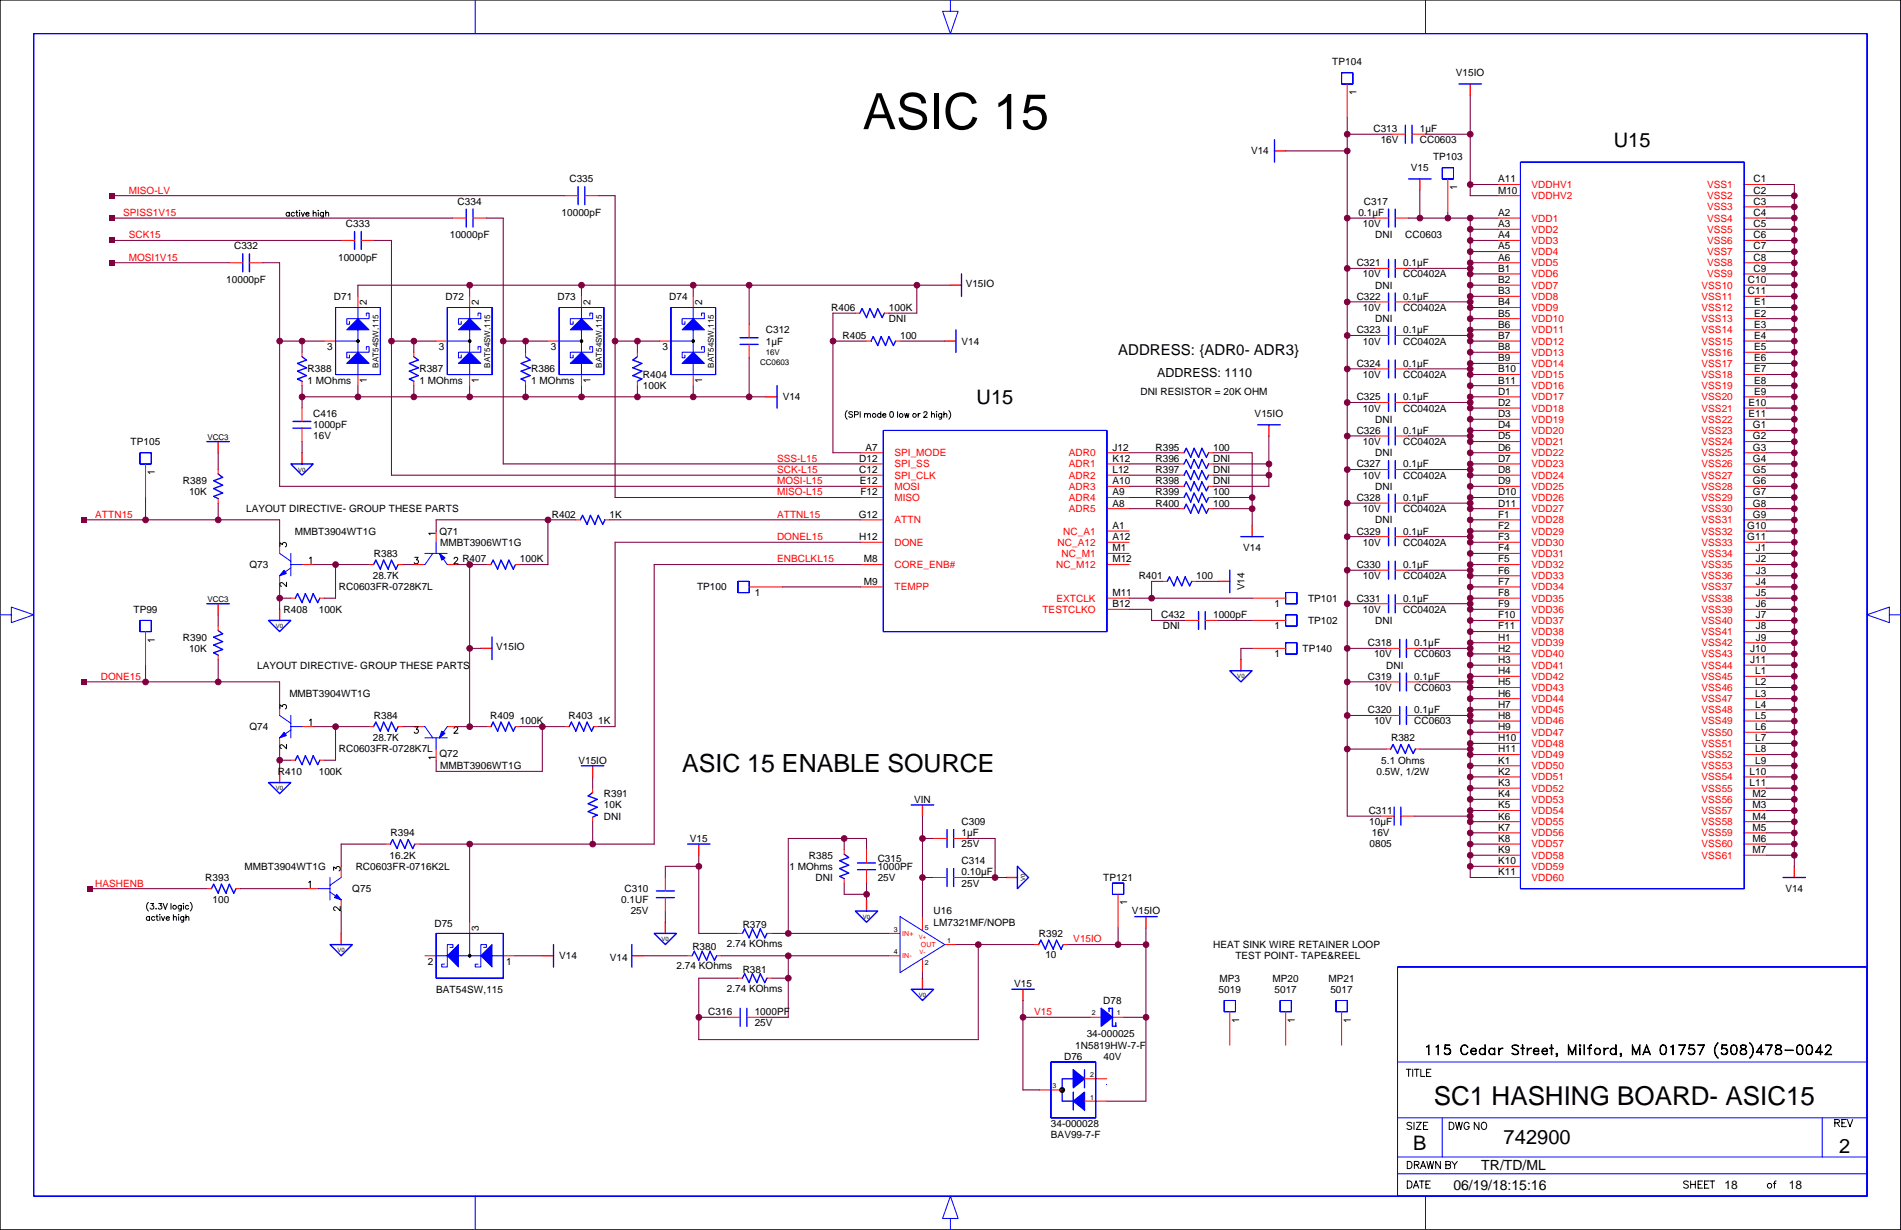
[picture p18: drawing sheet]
<svg xmlns="http://www.w3.org/2000/svg" width="432mm" height="279mm" viewBox="0 0 432 279" stroke-linecap="round" stroke-linejoin="round" font-family="sans-serif">
<defs><g id="words">
<text font-size="11.4" x="196" y="29.3">ASIC 15</text>
<text font-size="5.9" x="325.7" y="250.9">SC1 HASHING BOARD- ASIC15</text>
<text font-size="5.7" x="154.9" y="175.3">ASIC 15 ENABLE SOURCE</text>
<g font-size="4.5">
<text x="366.6" y="33.3">U15</text>
<text x="221.8" y="91.7">U15</text>
<text x="321" y="261.2">B</text>
<text x="341.5" y="259.9">742900</text>
<text x="417.7" y="261.8">2</text>
</g>
<text font-size="3.4" x="254" y="80.5">ADDRESS: {ADR0- ADR3}</text>
<g font-size="3.2">
<text x="336.5" y="265.8">TR/TD/ML</text>
<text x="330.1" y="270.2">06/19/18:15:16</text>
</g>
<text font-size="2.8" x="262.8" y="85.7">ADDRESS: 1110</text>
<g font-size="2.7">
<text x="391.7" y="270.1">18</text>
<text x="406.3" y="270.1">18</text>
</g>
<g font-size="2.3">
<text x="302.6" y="14.8">TP104</text>
<text x="330.7" y="17.3">V15IO</text>
<text x="308.1" y="21.6" transform="rotate(-90 308.1 21.6)">1</text>
<text x="312" y="30">C313</text>
<text x="322.5" y="30">1µF</text>
<text x="284.2" y="35.1">V14</text>
<text x="313.6" y="32.5">16V</text>
<text x="322.5" y="32.5">CC0603</text>
<text x="129.3" y="41.4">C335</text>
<text x="320.5" y="38.9">V15</text>
<text x="325.5" y="36.3">TP103</text>
<text x="340.3" y="41.4">A11</text>
<text x="398.3" y="41.4">C1</text>
<text x="103.9" y="46.5">C334</text>
<text x="309.8" y="46.5">C317</text>
<text x="331" y="43.2" transform="rotate(-90 331 43.2)">1</text>
<text x="340.3" y="44">M10</text>
<text x="398.3" y="46.5">C3</text>
<text x="398.3" y="44">C2</text>
<text x="78.6" y="51.6">C333</text>
<text x="127.6" y="49">10000pF</text>
<text x="308.5" y="49">0.1µF</text>
<text x="309.6" y="51.6">10V</text>
<text x="340.3" y="49">A2</text>
<text x="340.3" y="51.6">A3</text>
<text x="398.3" y="51.6">C5</text>
<text x="398.3" y="49">C4</text>
<text x="53.2" y="56.7">C332</text>
<text x="76.8" y="59.2">10000pF</text>
<text x="102.2" y="54.1">10000pF</text>
<text x="312.4" y="54.1">DNI</text>
<text x="319.2" y="54.1">CC0603</text>
<text x="340.3" y="54.1">A4</text>
<text x="340.3" y="56.7">A5</text>
<text x="340.3" y="59.2">A6</text>
<text x="398.3" y="56.7">C7</text>
<text x="398.3" y="59.2">C8</text>
<text x="398.3" y="54.1">C6</text>
<text x="51.4" y="64.3">10000pF</text>
<text x="219.4" y="65.2">V15IO</text>
<text x="308.2" y="60.5">C321</text>
<text x="309.6" y="63">10V</text>
<text x="312.4" y="65.6">DNI</text>
<text x="318.7" y="60.5">0.1µF</text>
<text x="318.7" y="63">CC0402A</text>
<text x="340.3" y="64.3">B2</text>
<text x="340.3" y="61.7">B1</text>
<text x="397" y="64.3">C10</text>
<text x="398.3" y="61.7">C9</text>
<text x="75.8" y="68.1">D71</text>
<text x="83.4" y="69.2" transform="rotate(-90 83.4 69.2)">2</text>
<text x="101.2" y="68.1">D72</text>
<text x="108.7" y="69.2" transform="rotate(-90 108.7 69.2)">2</text>
<text x="126.6" y="68.1">D73</text>
<text x="134.1" y="69.2" transform="rotate(-90 134.1 69.2)">2</text>
<text x="152" y="68.1">D74</text>
<text x="159.5" y="69.2" transform="rotate(-90 159.5 69.2)">2</text>
<text x="188.8" y="70.6">R406</text>
<text x="201.9" y="70.6">100K</text>
<text x="308.2" y="68.1">C322</text>
<text x="309.6" y="70.6">10V</text>
<text x="318.7" y="68.1">0.1µF</text>
<text x="318.7" y="70.6">CC0402A</text>
<text x="340.3" y="66.8">B3</text>
<text x="340.3" y="71.9">B5</text>
<text x="340.3" y="69.4">B4</text>
<text x="397" y="66.8">C11</text>
<text x="398.4" y="69.4">E1</text>
<text x="398.4" y="71.9">E2</text>
<text x="174" y="75.7">C312</text>
<text x="191.4" y="77">R405</text>
<text x="201.9" y="73.2">DNI</text>
<text x="204.4" y="77">100</text>
<text x="308.2" y="75.7">C323</text>
<text x="312.4" y="73.2">DNI</text>
<text x="318.7" y="75.7">0.1µF</text>
<text x="340.3" y="74.4">B6</text>
<text x="340.3" y="77">B7</text>
<text x="398.4" y="74.4">E3</text>
<text x="398.4" y="77">E4</text>
<text x="74.3" y="79.5">3</text>
<text x="99.7" y="79.5">3</text>
<text x="125.1" y="79.5">3</text>
<text x="150.5" y="79.5">3</text>
<text x="174" y="78.3">1µF</text>
<text x="218.4" y="78.3">V14</text>
<text x="308.2" y="83.3">C324</text>
<text x="309.6" y="78.3">10V</text>
<text x="318.7" y="78.3">CC0402A</text>
<text x="318.7" y="83.3">0.1µF</text>
<text x="340.3" y="79.5">B8</text>
<text x="340.3" y="82.1">B9</text>
<text x="398.4" y="82.1">E6</text>
<text x="398.4" y="79.5">E5</text>
<text x="69.9" y="87.1">1 MOhms</text>
<text x="69.9" y="84.6">R388</text>
<text x="83.4" y="87" transform="rotate(-90 83.4 87)">1</text>
<text x="95.3" y="84.6">R387</text>
<text x="95.3" y="87.1">1 MOhms</text>
<text x="108.7" y="87" transform="rotate(-90 108.7 87)">1</text>
<text x="120.6" y="87.1">1 MOhms</text>
<text x="120.6" y="84.6">R386</text>
<text x="134.1" y="87" transform="rotate(-90 134.1 87)">1</text>
<text x="146" y="85.9">R404</text>
<text x="146" y="88.4">100K</text>
<text x="159.5" y="87" transform="rotate(-90 159.5 87)">1</text>
<text x="259" y="89.7">DNI RESISTOR = 20K OHM</text>
<text x="309.6" y="85.9">10V</text>
<text x="318.7" y="85.9">CC0402A</text>
<text x="340.3" y="87.1">B11</text>
<text x="340.3" y="84.6">B10</text>
<text x="340.3" y="89.7">D1</text>
<text x="398.4" y="87.1">E8</text>
<text x="398.4" y="84.6">E7</text>
<text x="398.4" y="89.7">E9</text>
<text x="71.1" y="94.7">C416</text>
<text x="177.8" y="90.9">V14</text>
<text x="285" y="94.7">V15IO</text>
<text x="308.2" y="90.9">C325</text>
<text x="309.6" y="93.5">10V</text>
<text x="318.7" y="90.9">0.1µF</text>
<text x="318.7" y="93.5">CC0402A</text>
<text x="340.3" y="94.7">D3</text>
<text x="340.3" y="92.2">D2</text>
<text x="397.2" y="94.7">E11</text>
<text x="397.2" y="92.2">E10</text>
<text x="29.7" y="101.1">TP105</text>
<text x="71.1" y="97.3">1000pF</text>
<text x="71.1" y="99.8">16V</text>
<text x="308.2" y="98.6">C326</text>
<text x="309.6" y="101.1">10V</text>
<text x="312.4" y="96">DNI</text>
<text x="318.7" y="98.6">0.1µF</text>
<text x="318.7" y="101.1">CC0402A</text>
<text x="340.3" y="99.8">D5</text>
<text x="340.3" y="97.3">D4</text>
<text x="398.2" y="99.8">G2</text>
<text x="398.2" y="97.3">G1</text>
<text x="35.2" y="107.9" transform="rotate(-90 35.2 107.9)">1</text>
<text x="195.2" y="107.4">C12</text>
<text x="195.2" y="104.9">D12</text>
<text x="196.6" y="102.4">A7</text>
<text x="252.7" y="102.4">J12</text>
<text x="252.7" y="104.9">K12</text>
<text x="252.7" y="107.4">L12</text>
<text x="262.5" y="104.9">R396</text>
<text x="262.5" y="107.4">R397</text>
<text x="262.5" y="102.4">R395</text>
<text x="275.5" y="104.9">DNI</text>
<text x="275.5" y="107.4">DNI</text>
<text x="275.5" y="102.4">100</text>
<text x="308.2" y="106.2">C327</text>
<text x="312.4" y="103.6">DNI</text>
<text x="318.7" y="106.2">0.1µF</text>
<text x="340.3" y="102.4">D6</text>
<text x="340.3" y="104.9">D7</text>
<text x="340.3" y="107.4">D8</text>
<text x="398.2" y="107.4">G5</text>
<text x="398.2" y="102.4">G3</text>
<text x="398.2" y="104.9">G4</text>
<text x="41.6" y="110">R389</text>
<text x="42.9" y="112.5">10K</text>
<text x="195.3" y="110">E12</text>
<text x="195.4" y="112.5">F12</text>
<text x="252.7" y="112.5">A9</text>
<text x="252.7" y="110">A10</text>
<text x="262.5" y="112.5">R399</text>
<text x="262.5" y="110">R398</text>
<text x="275.5" y="112.5">100</text>
<text x="275.5" y="110">DNI</text>
<text x="308.2" y="113.8">C328</text>
<text x="309.6" y="108.7">10V</text>
<text x="312.4" y="111.3">DNI</text>
<text x="318.7" y="108.7">CC0402A</text>
<text x="318.7" y="113.8">0.1µF</text>
<text x="340.3" y="110">D9</text>
<text x="340.3" y="112.5">D10</text>
<text x="398.2" y="112.5">G7</text>
<text x="398.2" y="110">G6</text>
<text x="55.9" y="116.3">LAYOUT DIRECTIVE- GROUP THESE PARTS</text>
<text x="125.3" y="117.6">R402</text>
<text x="138.4" y="117.6">1K</text>
<text x="195" y="117.6">G12</text>
<text x="252.7" y="115.1">A8</text>
<text x="262.5" y="115.1">R400</text>
<text x="275.5" y="115.1">100</text>
<text x="309.6" y="116.3">10V</text>
<text x="312.4" y="118.9">DNI</text>
<text x="318.7" y="116.3">CC0402A</text>
<text x="340.3" y="115.1">D11</text>
<text x="340.3" y="117.6">F1</text>
<text x="398.2" y="115.1">G8</text>
<text x="398.2" y="117.6">G9</text>
<text x="67" y="121.4">MMBT3904WT1G</text>
<text x="99.8" y="121.4">Q71</text>
<text x="100" y="124">MMBT3906WT1G</text>
<text x="195.2" y="122.7">H12</text>
<text x="252.7" y="125.2">M1</text>
<text x="252.7" y="122.7">A12</text>
<text x="252.7" y="120.1">A1</text>
<text x="282.4" y="125.2">V14</text>
<text x="308.2" y="121.4">C329</text>
<text x="309.6" y="124">10V</text>
<text x="318.7" y="121.4">0.1µF</text>
<text x="318.7" y="124">CC0402A</text>
<text x="340.3" y="120.1">F2</text>
<text x="340.3" y="122.7">F3</text>
<text x="340.3" y="125.2">F4</text>
<text x="396.9" y="122.7">G11</text>
<text x="396.9" y="120.1">G10</text>
<text x="398.8" y="125.2">J1</text>
<text x="56.7" y="129">Q73</text>
<text x="84.7" y="131.6">28.7K</text>
<text x="84.9" y="126.5">R383</text>
<text x="105" y="127.8">R407</text>
<text x="118.1" y="127.8">100K</text>
<text x="196.2" y="127.8">M8</text>
<text x="252.7" y="127.8">M12</text>
<text x="258.7" y="131.6">R401</text>
<text x="271.7" y="131.6">100</text>
<text x="308.2" y="129">C330</text>
<text x="309.6" y="131.6">10V</text>
<text x="318.7" y="131.6">CC0402A</text>
<text x="318.7" y="129">0.1µF</text>
<text x="340.3" y="127.8">F5</text>
<text x="340.3" y="130.3">F6</text>
<text x="398.8" y="130.3">J3</text>
<text x="398.8" y="127.8">J2</text>
<text x="77" y="134.1">RC0603FR-0728K7L</text>
<text x="158.3" y="134.1">TP100</text>
<text x="171.4" y="135.4">1</text>
<text x="196.2" y="132.8">M9</text>
<text x="252.7" y="135.4">M11</text>
<text x="252.7" y="137.9">B12</text>
<text x="282.7" y="134.1" transform="rotate(-90 282.7 134.1)">V14</text>
<text x="289.5" y="137.9">1</text>
<text x="297.1" y="136.7">TP101</text>
<text x="308.2" y="136.7">C331</text>
<text x="318.7" y="136.7">0.1µF</text>
<text x="340.3" y="135.4">F8</text>
<text x="340.3" y="132.8">F7</text>
<text x="340.3" y="137.9">F9</text>
<text x="398.8" y="137.9">J6</text>
<text x="398.8" y="135.4">J5</text>
<text x="398.8" y="132.8">J4</text>
<text x="30.3" y="139.2">TP99</text>
<text x="64.4" y="139.2">R408</text>
<text x="72.4" y="139.2">100K</text>
<text x="263.7" y="140.4">C432</text>
<text x="264.1" y="143">DNI</text>
<text x="275.5" y="140.4">1000pF</text>
<text x="289.5" y="143">1</text>
<text x="297.1" y="141.7">TP102</text>
<text x="309.6" y="139.2">10V</text>
<text x="312.4" y="141.7">DNI</text>
<text x="318.7" y="139.2">CC0402A</text>
<text x="340.3" y="143">F11</text>
<text x="340.3" y="140.5">F10</text>
<text x="398.8" y="140.5">J7</text>
<text x="398.8" y="143">J8</text>
<text x="35.2" y="146" transform="rotate(-90 35.2 146)">1</text>
<text x="41.6" y="145.5">R390</text>
<text x="42.9" y="148.1">10K</text>
<text x="112.7" y="147.7">V15IO</text>
<text x="289.5" y="149.3">1</text>
<text x="295.8" y="148.1">TP140</text>
<text x="310.7" y="146.8">C318</text>
<text x="312.1" y="149.3">10V</text>
<text x="321.2" y="149.3">CC0603</text>
<text x="321.2" y="146.8">0.1µF</text>
<text x="340.3" y="145.5">H1</text>
<text x="340.3" y="148.1">H2</text>
<text x="397.5" y="148.1">J10</text>
<text x="398.8" y="145.5">J9</text>
<text x="58.4" y="151.9">LAYOUT DIRECTIVE- GROUP THESE PARTS</text>
<text x="310.7" y="154.4">C319</text>
<text x="314.9" y="151.9">DNI</text>
<text x="321.2" y="154.4">0.1µF</text>
<text x="340.3" y="150.6">H3</text>
<text x="340.3" y="155.7">H5</text>
<text x="340.3" y="153.1">H4</text>
<text x="397.5" y="150.6">J11</text>
<text x="398.7" y="155.7">L2</text>
<text x="398.7" y="153.1">L1</text>
<text x="65.7" y="158.2">MMBT3904WT1G</text>
<text x="312.1" y="157">10V</text>
<text x="321.2" y="157">CC0603</text>
<text x="340.3" y="160.8">H7</text>
<text x="340.3" y="158.2">H6</text>
<text x="398.7" y="160.8">L4</text>
<text x="398.7" y="158.2">L3</text>
<text x="56.7" y="165.8">Q74</text>
<text x="84.9" y="163.3">R384</text>
<text x="111.4" y="163.3">R409</text>
<text x="118.1" y="164.6">100K</text>
<text x="129.2" y="163.3">R403</text>
<text x="135.9" y="164.6">1K</text>
<text x="310.7" y="162">C320</text>
<text x="312.1" y="164.6">10V</text>
<text x="321.2" y="162">0.1µF</text>
<text x="321.2" y="164.6">CC0603</text>
<text x="340.3" y="163.3">H8</text>
<text x="340.3" y="165.8">H9</text>
<text x="398.7" y="165.8">L6</text>
<text x="398.7" y="163.3">L5</text>
<text x="77" y="170.9">RC0603FR-0728K7L</text>
<text x="84.7" y="168.4">28.7K</text>
<text x="99.8" y="171.9">Q72</text>
<text x="131.4" y="173.5">V15IO</text>
<text x="313.7" y="173.5">5.1 Ohms</text>
<text x="316" y="168.4">R382</text>
<text x="340.3" y="168.4">H10</text>
<text x="340.3" y="170.9">H11</text>
<text x="340.3" y="173.5">K1</text>
<text x="398.7" y="170.9">L8</text>
<text x="398.7" y="168.4">L7</text>
<text x="398.7" y="173.5">L9</text>
<text x="63.1" y="176">R410</text>
<text x="72.4" y="176">100K</text>
<text x="100" y="174.7">MMBT3906WT1G</text>
<text x="312.7" y="176">0.5W, 1/2W</text>
<text x="340.3" y="178.5">K3</text>
<text x="340.3" y="176">K2</text>
<text x="397.4" y="176">L10</text>
<text x="397.4" y="178.5">L11</text>
<text x="137.2" y="181.1">R391</text>
<text x="137.2" y="183.6">10K</text>
<text x="207.6" y="182.4">VIN</text>
<text x="310.9" y="184.9">C311</text>
<text x="340.3" y="183.6">K5</text>
<text x="340.3" y="181.1">K4</text>
<text x="398.1" y="183.6">M3</text>
<text x="398.1" y="181.1">M2</text>
<text x="88.7" y="190">R394</text>
<text x="137.2" y="186.2">DNI</text>
<text x="156.7" y="191.2">V15</text>
<text x="218.4" y="187.4">C309</text>
<text x="218.4" y="190">1µF</text>
<text x="311" y="187.4">10µF</text>
<text x="311.6" y="190">16V</text>
<text x="340.3" y="188.7">K7</text>
<text x="340.3" y="191.2">K8</text>
<text x="340.3" y="186.2">K6</text>
<text x="398.1" y="186.2">M4</text>
<text x="398.1" y="188.7">M5</text>
<text x="398.1" y="191.2">M6</text>
<text x="55.6" y="197.6">MMBT3904WT1G</text>
<text x="80.8" y="197.6">RC0603FR-0716K2L</text>
<text x="88.5" y="195.1">16.2K</text>
<text x="179.3" y="197.6">1 MOhms</text>
<text x="183.7" y="195.1">R385</text>
<text x="199.4" y="195.8">C315</text>
<text x="199.4" y="197.6">1000PF</text>
<text x="218.4" y="192.5">25V</text>
<text x="218.4" y="196.3">C314</text>
<text x="311.1" y="192.5">0805</text>
<text x="340.3" y="193.8">K9</text>
<text x="340.3" y="196.3">K10</text>
<text x="398.1" y="193.8">M7</text>
<text x="46.6" y="200.1">R393</text>
<text x="80" y="202.7">Q75</text>
<text x="141.9" y="202.7">C310</text>
<text x="185.3" y="200.1">DNI</text>
<text x="199.4" y="200.1">25V</text>
<text x="218.4" y="198.8">0.10µF</text>
<text x="218.4" y="201.4">25V</text>
<text x="250.6" y="200.1">TP121</text>
<text x="340.3" y="198.8">K11</text>
<text x="405.5" y="202.7">V14</text>
<text x="48.3" y="205.2">100</text>
<text x="141.1" y="205.2">0.1UF</text>
<text x="143.3" y="207.7">25V</text>
<text x="212.1" y="207.7">U16</text>
<text x="256.1" y="205.7" transform="rotate(-90 256.1 205.7)">1</text>
<text x="257.1" y="207.7">V15IO</text>
<text x="98.7" y="210.5">D75</text>
<text x="108.7" y="211.4" transform="rotate(-90 108.7 211.4)">3</text>
<text x="157.3" y="215.9">R380</text>
<text x="165.1" y="215.1">2.74 KOhms</text>
<text x="168.7" y="210.8">R379</text>
<text x="212.1" y="210.3">LM7321MF/NOPB</text>
<text x="236" y="212.8">R392</text>
<text x="275.5" y="215.4">HEAT SINK WIRE RETAINER LOOP</text>
<text x="97.2" y="219.2">2</text>
<text x="114.9" y="219.2">1</text>
<text x="127" y="217.9">V14</text>
<text x="138.5" y="218.2">V14</text>
<text x="153.6" y="220.2">2.74 KOhms</text>
<text x="168.7" y="220.9">R381</text>
<text x="237.4" y="217.6">10</text>
<text x="280.6" y="217.9">TEST POINT- TAPE&amp;REEL</text>
<text x="99.1" y="225.5">BAT54SW,115</text>
<text x="165.1" y="225.3">2.74 KOhms</text>
<text x="230.3" y="224.2">V15</text>
<text x="276.8" y="225.5">5019</text>
<text x="277" y="223">MP3</text>
<text x="289" y="223">MP20</text>
<text x="289.5" y="225.5">5017</text>
<text x="301.8" y="223">MP21</text>
<text x="302.2" y="225.5">5017</text>
<text x="160.9" y="230.6">C316</text>
<text x="171.4" y="230.6">1000PF</text>
<text x="171.4" y="233.1">25V</text>
<text x="250.6" y="228.1">D78</text>
<text x="281.4" y="232.4" transform="rotate(-90 281.4 232.4)">1</text>
<text x="294.1" y="232.4" transform="rotate(-90 294.1 232.4)">1</text>
<text x="306.8" y="232.4" transform="rotate(-90 306.8 232.4)">1</text>
<text x="244.2" y="238.2">1N5819HW-7-F</text>
<text x="246.8" y="235.7">34-000025</text>
<text x="241.7" y="240.8">D76</text>
<text x="250.7" y="240.8">40V</text>
<text x="238.7" y="256">34-000028</text>
<text x="238.7" y="258.5">BAV99-7-F</text>
</g>
<g font-size="2.3" fill="#f00">
<text x="29.3" y="44">MISO-LV</text>
<text x="347.9" y="42.7">VDDHV1</text>
<text x="347.9" y="45.2">VDDHV2</text>
<text x="387.8" y="47.8">VSS3</text>
<text x="387.8" y="45.2">VSS2</text>
<text x="387.8" y="42.7">VSS1</text>
<text x="28" y="49">SPISS1V15</text>
<text x="347.9" y="50.3">VDD1</text>
<text x="347.9" y="52.9">VDD2</text>
<text x="387.8" y="52.9">VSS5</text>
<text x="387.8" y="50.3">VSS4</text>
<text x="29.3" y="59.2">MOSI1V15</text>
<text x="29.3" y="54.1">SCK15</text>
<text x="347.9" y="55.4">VDD3</text>
<text x="347.9" y="57.9">VDD4</text>
<text x="387.8" y="57.9">VSS7</text>
<text x="387.8" y="55.4">VSS6</text>
<text x="347.9" y="60.5">VDD5</text>
<text x="347.9" y="63">VDD6</text>
<text x="347.9" y="65.6">VDD7</text>
<text x="386.5" y="65.6">VSS10</text>
<text x="387.8" y="63">VSS9</text>
<text x="387.8" y="60.5">VSS8</text>
<text x="347.9" y="68.1">VDD8</text>
<text x="347.9" y="70.6">VDD9</text>
<text x="386.5" y="70.6">VSS12</text>
<text x="386.5" y="68.1">VSS11</text>
<text x="347.9" y="73.2">VDD10</text>
<text x="347.9" y="75.7">VDD11</text>
<text x="386.5" y="75.7">VSS14</text>
<text x="386.5" y="73.2">VSS13</text>
<text x="347.9" y="78.3">VDD12</text>
<text x="347.9" y="80.8">VDD13</text>
<text x="347.9" y="83.3">VDD14</text>
<text x="386.5" y="83.3">VSS17</text>
<text x="386.5" y="80.8">VSS16</text>
<text x="386.5" y="78.3">VSS15</text>
<text x="347.9" y="85.9">VDD15</text>
<text x="347.9" y="88.4">VDD16</text>
<text x="386.5" y="88.4">VSS19</text>
<text x="386.5" y="85.9">VSS18</text>
<text x="347.9" y="90.9">VDD17</text>
<text x="347.9" y="93.5">VDD18</text>
<text x="386.5" y="93.5">VSS21</text>
<text x="386.5" y="90.9">VSS20</text>
<text x="347.9" y="96">VDD19</text>
<text x="347.9" y="98.6">VDD20</text>
<text x="347.9" y="101.1">VDD21</text>
<text x="386.5" y="101.1">VSS24</text>
<text x="386.5" y="98.6">VSS23</text>
<text x="386.5" y="96">VSS22</text>
<text x="176.5" y="104.9">SSS-L15</text>
<text x="176.5" y="107.4">SCK-L15</text>
<text x="203.2" y="103.6">SPI_MODE</text>
<text x="203.2" y="106.2">SPI_SS</text>
<text x="242.8" y="103.6">ADR0</text>
<text x="242.8" y="106.2">ADR1</text>
<text x="347.9" y="103.6">VDD22</text>
<text x="347.9" y="106.2">VDD23</text>
<text x="386.5" y="106.2">VSS26</text>
<text x="386.5" y="103.6">VSS25</text>
<text x="176.5" y="112.5">MISO-L15</text>
<text x="176.5" y="110">MOSI-L15</text>
<text x="203.2" y="108.7">SPI_CLK</text>
<text x="203.2" y="111.3">MOSI</text>
<text x="203.2" y="113.8">MISO</text>
<text x="242.8" y="108.7">ADR2</text>
<text x="242.8" y="111.3">ADR3</text>
<text x="242.8" y="113.8">ADR4</text>
<text x="347.9" y="108.7">VDD24</text>
<text x="347.9" y="111.3">VDD25</text>
<text x="347.9" y="113.8">VDD26</text>
<text x="386.5" y="113.8">VSS29</text>
<text x="386.5" y="111.3">VSS28</text>
<text x="386.5" y="108.7">VSS27</text>
<text x="21.6" y="117.6">ATTN15</text>
<text x="176.5" y="117.6">ATTNL15</text>
<text x="203.2" y="118.9">ATTN</text>
<text x="242.8" y="116.3">ADR5</text>
<text x="347.9" y="116.3">VDD27</text>
<text x="347.9" y="118.9">VDD28</text>
<text x="386.5" y="118.9">VSS31</text>
<text x="386.5" y="116.3">VSS30</text>
<text x="176.5" y="122.7">DONEL15</text>
<text x="203.2" y="124">DONE</text>
<text x="240.2" y="124">NC_A12</text>
<text x="241.5" y="121.4">NC_A1</text>
<text x="347.9" y="121.4">VDD29</text>
<text x="347.9" y="124">VDD30</text>
<text x="386.5" y="124">VSS33</text>
<text x="386.5" y="121.4">VSS32</text>
<text x="176.5" y="127.8">ENBCLKL15</text>
<text x="203.2" y="129">CORE_ENB#</text>
<text x="239.9" y="129">NC_M12</text>
<text x="241.1" y="126.5">NC_M1</text>
<text x="347.9" y="126.5">VDD31</text>
<text x="347.9" y="129">VDD32</text>
<text x="347.9" y="131.6">VDD33</text>
<text x="386.5" y="131.6">VSS36</text>
<text x="386.5" y="129">VSS35</text>
<text x="386.5" y="126.5">VSS34</text>
<text x="203.2" y="134.1">TEMPP</text>
<text x="240" y="136.7">EXTCLK</text>
<text x="347.9" y="134.1">VDD34</text>
<text x="347.9" y="136.7">VDD35</text>
<text x="386.5" y="136.7">VSS38</text>
<text x="386.5" y="134.1">VSS37</text>
<text x="236.8" y="139.2">TESTCLKO</text>
<text x="347.9" y="139.2">VDD36</text>
<text x="347.9" y="141.7">VDD37</text>
<text x="386.5" y="141.7">VSS40</text>
<text x="386.5" y="139.2">VSS39</text>
<text x="347.9" y="144.3">VDD38</text>
<text x="347.9" y="146.8">VDD39</text>
<text x="347.9" y="149.3">VDD40</text>
<text x="386.5" y="149.3">VSS43</text>
<text x="386.5" y="146.8">VSS42</text>
<text x="386.5" y="144.3">VSS41</text>
<text x="22.9" y="154.4">DONE15</text>
<text x="347.9" y="151.9">VDD41</text>
<text x="347.9" y="154.4">VDD42</text>
<text x="386.5" y="154.4">VSS45</text>
<text x="386.5" y="151.9">VSS44</text>
<text x="347.9" y="157">VDD43</text>
<text x="347.9" y="159.5">VDD44</text>
<text x="386.5" y="159.5">VSS47</text>
<text x="386.5" y="157">VSS46</text>
<text x="347.9" y="162">VDD45</text>
<text x="347.9" y="164.6">VDD46</text>
<text x="347.9" y="167.1">VDD47</text>
<text x="386.5" y="167.1">VSS50</text>
<text x="386.5" y="164.6">VSS49</text>
<text x="386.5" y="162">VSS48</text>
<text x="347.9" y="169.7">VDD48</text>
<text x="347.9" y="172.2">VDD49</text>
<text x="386.5" y="172.2">VSS52</text>
<text x="386.5" y="169.7">VSS51</text>
<text x="347.9" y="174.7">VDD50</text>
<text x="347.9" y="177.3">VDD51</text>
<text x="347.9" y="179.8">VDD52</text>
<text x="386.5" y="179.8">VSS55</text>
<text x="386.5" y="177.3">VSS54</text>
<text x="386.5" y="174.7">VSS53</text>
<text x="347.9" y="182.4">VDD53</text>
<text x="347.9" y="184.9">VDD54</text>
<text x="386.5" y="184.9">VSS57</text>
<text x="386.5" y="182.4">VSS56</text>
<text x="347.9" y="187.4">VDD55</text>
<text x="347.9" y="190">VDD56</text>
<text x="386.5" y="190">VSS59</text>
<text x="386.5" y="187.4">VSS58</text>
<text x="347.9" y="192.5">VDD57</text>
<text x="347.9" y="195.1">VDD58</text>
<text x="347.9" y="197.6">VDD59</text>
<text x="386.5" y="195.1">VSS61</text>
<text x="386.5" y="192.5">VSS60</text>
<text x="21.6" y="201.4">HASHENB</text>
<text x="347.9" y="200.1">VDD60</text>
<text x="243.8" y="214.1">V15IO</text>
<text x="234.9" y="230.6">V15</text>
</g>
<g font-size="1.8">
<text x="86" y="83.5" transform="rotate(-90 86 83.5)">BAT54SW,115</text>
<text x="111.3" y="83.5" transform="rotate(-90 111.3 83.5)">BAT54SW,115</text>
<text x="136.7" y="83.5" transform="rotate(-90 136.7 83.5)">BAT54SW,115</text>
<text x="162.1" y="83.5" transform="rotate(-90 162.1 83.5)">BAT54SW,115</text>
<text x="172.7" y="82.9">CC0603</text>
<text x="174" y="80.6">16V</text>
<text x="47.2" y="99.9">VCC3</text>
<text x="47.2" y="136.7">VCC3</text>
</g>
<g font-size="1.6">
<text x="203" y="211.7">3</text>
<text x="210" y="211.2">5</text>
<text x="215.1" y="214.2">1</text>
<text x="203" y="216.8">4</text>
<text x="210" y="219.3">2</text>
<text x="248" y="230.6">2</text>
<text x="253.7" y="230.6">1</text>
<text x="247.6" y="244.7">2</text>
<text x="239.1" y="247.2">3</text>
<text x="247.6" y="249.8">1</text>
</g>
<g font-size="1.6" fill="#f00">
<text x="205" y="212.6">IN+</text>
<text x="209.2" y="215.1">OUT</text>
<text x="205" y="217.7">IN-</text>
</g>
<g font-size="1.4">
<text x="67.8" y="107.1">V0</text>
<text x="62.7" y="142.7">V0</text>
<text x="281" y="154.1">V0</text>
<text x="62.7" y="179.5">V0</text>
<text x="232.9" y="200.2" transform="rotate(-90 232.9 200.2)">V0</text>
<text x="196" y="208.7">V0</text>
<text x="150.3" y="213.8">V0</text>
<text x="76.6" y="216.3">V0</text>
<text x="208.7" y="226.5">V0</text>
</g>
<g font-size="1.4" fill="#f00">
<text x="208.7" y="213.3">V+</text>
<text x="208.8" y="216.8">V-</text>
</g>
</g></defs>
<g fill="none" stroke="#000" stroke-width=".23">
<path d="M0 0h431.7v279.3h-431.7zM324.1 237.8l.5-.5v2.3l-.1-2zM326.2 237.8l.5-.5v2.3l-.1-2zM328.1 239.3l.4 .2M329 238.2a.7 .7 0 0 1 .4 .6 .7 .7 0 0 1-.4 .7M329.4 238.6a.89 .89 0 0 0-1.3-.3l.1-1h1.1l-.9 .1-.2 .8a.81 .81 0 0 1 1.2 .1 .81 .81 0 0 1-.2 1.2 .81 .81 0 0 1-1.2-.3h.1a.73 .73 0 0 0 1.3-.1M332 237.7a.8 .8 0 0 1 .8-.4 .8 .8 0 0 1 .6 .6 .81 .81 0 0 0-.9-.5 .81 .81 0 0 0-.6 .8 .97 .97 0 0 0 1 1.3l.5-.4a.84 .84 0 0 1-.9 .5 .84 .84 0 0 1-.7-.9zM334.2 238.7h1v-.2a.6 .6 0 0 0-.9-.1 .6 .6 0 0 0 0 .9 .6 .6 0 0 0 .9-.1l.1 .1a.72 .72 0 0 1-1 .1 .72 .72 0 0 1-.1-1 .72 .72 0 0 1 1-.1l.1 .5h-1.1M336.1 238.4a.69 .69 0 0 1 1.2 0l-.4-.2a.66 .66 0 0 0-.8 .6 .66 .66 0 0 0 .8 .7l.4-.2a.73 .73 0 0 1-1 .1 .73 .73 0 0 1-.2-1zM337.3 237.3l.1 2.3zM338.3 238.4a.69 .69 0 0 1 1.1 0l-.4-.2a.66 .66 0 0 0-.7 .6 .66 .66 0 0 0 .7 .7l.4-.2a.73 .73 0 0 1-1 .1 .73 .73 0 0 1-.1-1zM339.4 238.1l.2 1.5z"/>
<path d="M340.4 238.1l.1 1.5zM340.8 238.2h.6a.78 .78 0 0 0-.9 .5zM343.4 237.7a1.03 1.03 0 0 1 1.6 0h-.3a.8 .8 0 0 0-1.2 0l.1 .4 .3 .1a1.12 1.12 0 0 1 1.1 1.1 1.02 1.02 0 0 1-1.6 0h.2a.81 .81 0 0 0 1.2 0l-.1-.6-.3-.2a1.05 1.05 0 0 1-1-.6zM345.5 238.1l.7 .1zM345.8 237.3h.1v2.3h-.1zM346.9 238.1l.1 1.5zM347.3 238.2h.5a.78 .78 0 0 0-.8 .5zM348.4 238.7h1.1v-.2a.6 .6 0 0 0-.9-.1 .6 .6 0 0 0 0 .9 .6 .6 0 0 0 .9-.1l.1 .1a.72 .72 0 0 1-1.1 .1 .72 .72 0 0 1-.1-1 .72 .72 0 0 1 1.1-.1l.1 .5h-1.2M350.3 238.7h1.1v-.2a.59 .59 0 0 0-.9-.1 .59 .59 0 0 0 0 .9 .59 .59 0 0 0 .9-.1l.1 .1a.72 .72 0 0 1-1 .1 .72 .72 0 0 1-.1-1 .72 .72 0 0 1 1-.1l.1 .5h-1.2M352 238.1l.8 .1zM352.4 237.3h.1v2.3h-.1zM353.5 239.4l.2 .1z"/>
<path d="M353.7 239.9l.1-.4-.3 .1v-.3l.3 .1v.3l-.4 .3M353.7 239.6l.1 .1M356.2 237.3l.9 2 .9-2v2.3l-.1-1.7-.8 1.7-.8-1.7-.1 1.7zM358.7 237.4l.2-.1 .2 .3-.3 .1zM358.8 237.4l.1 .2zM358.8 238.1l.1 1.5zM359.8 237.3l.1 2.3zM360.7 238.1l.7 .1zM361.2 237.4l-.2 2.2v-1.8l.1-.4 .4-.1-.4 .3M364.3 238.1l.1 1.5zM364.5 238.4l.5-.3 .3 .1a.78 .78 0 0 0-.9 .5zM365.8 238.4a.69 .69 0 0 1 1.2 0l-.4-.2a.66 .66 0 0 0-.8 .6 .66 .66 0 0 0 .8 .7l.4-.2a.73 .73 0 0 1-1 .1 .73 .73 0 0 1-.2-1z"/>
<path d="M367 237.3l.1 2.3zM368.1 239.4l.1 .1zM368.2 239.9l.1-.4-.2 .1v-.3l.2 .1v.3l-.3 .3M368.2 239.6l.1 .1M370.8 237.3l.8 2 .9-2v2.3l-.1-1.7-.8 1.7-.7-1.7-.1 1.7zM373.4 239.1h1.3M373.5 239h1.1M374 237.3l.9 2.3-.9-1.9-.8 1.9zM377.4 237.4a.72 .72 0 0 1 1 .4 1.13 1.13 0 0 1-.7 1.8 1.41 1.41 0 0 1-.3-2.2zM377.4 239.4h.8M377.4 237.6h.8M377.5 237.4a1.66 1.66 0 0 0 0 2.1"/>
<path d="M378.1 237.4a1.75 1.75 0 0 1 0 2.1M379.5 237.8l.6-.5v2.3l-.1-2zM382.7 237.3l-1 2.3 1.2-2.3h-1.6l1.4 .1M383.6 239.3l.3 .2M384.5 238.2a.7 .7 0 0 1 .4 .6 .7 .7 0 0 1-.4 .7M384.9 238.6a.9 .9 0 0 0-1.3-.3l.1-1h1.1l-1 .1-.1 .8a.81 .81 0 0 1 1.2 .1 .81 .81 0 0 1-.3 1.2 .81 .81 0 0 1-1.1-.3h.1a.74 .74 0 0 0 1.3-.1M387.1 237.3l-1.1 2.3 1.2-2.3h-1.5l1.4 .1M390.2 236.9h.1a2.32 2.32 0 0 0 0 3.4 2.21 2.21 0 0 1-.1-3.4zM391 239.3l.4 .2M391.9 238.2a.7 .7 0 0 1 .4 .6 .7 .7 0 0 1-.4 .7M392.3 238.6a.9 .9 0 0 0-1.3-.3l.1-1h1.1l-.9 .1-.2 .8a.81 .81 0 0 1 1.2 .1 .81 .81 0 0 1-.2 1.2 .81 .81 0 0 1-1.2-.3h.1a.73 .73 0 0 0 1.3-.1M393.4 237.4a.72 .72 0 0 1 1.1 .4 1.13 1.13 0 0 1-.8 1.8 1.41 1.41 0 0 1-.3-2.2z"/>
<path d="M393.4 239.4h.9M393.4 237.6h.9M393.5 237.4a1.66 1.66 0 0 0 0 2.1M394.2 237.4a1.75 1.75 0 0 1 0 2.1M395.3 239.3l.4 .2M395.5 237.4a.52 .52 0 0 0 .3 .9 .75 .75 0 0 1 .8 .9 .77 .77 0 0 1-1.3 0 .95 .95 0 0 1 1.1-1l.2-.5a.86 .86 0 0 0-1.1-.3zM395.5 237.6h1M395.6 237.4a.43 .43 0 0 0-.1 .5 .43 .43 0 0 0 .3 .3 .8 .8 0 0 1 .8 .4 .8 .8 0 0 1-.1 .9 .93 .93 0 0 1-1.3-.3 1.13 1.13 0 0 1 1.2-1.1v-.7M396.6 239.3l-.3 .2M397.4 236.9a2.13 2.13 0 0 1 0 3.4 2.31 2.31 0 0 0 0-3.4zM399 239l1.5 .1h-1.6l1.2-1.8v2.3l-.1-1.9-1 1.4M402.5 237.3l-1.1 2.3 1.2-2.3h-1.5l1.4 .1"/>
<path d="M403.3 239.3l.3 .2M403.4 237.4a.52 .52 0 0 0 .4 .9 .78 .78 0 0 1 .8 .5v.4a.77 .77 0 0 1-1.3 0 .95 .95 0 0 1 1.1-1l.2-.5a.86 .86 0 0 0-1.2-.3zM403.4 237.6h1.1M403.5 237.4a.43 .43 0 0 0-.1 .5 .43 .43 0 0 0 .4 .3 .8 .8 0 0 1 .8 .4 .8 .8 0 0 1-.1 .9 .93 .93 0 0 1-1.3-.3 1.12 1.12 0 0 1 1.2-1.1v-.7M404.6 239.3l-.3 .2M405.5 238.5h1.8v.1h-1.8zM408.4 237.4a.73 .73 0 0 1 1 .4 1.13 1.13 0 0 1-.7 1.8 1.4 1.4 0 0 1-.3-2.2zM408.4 239.4h.8M408.4 237.6h.8M408.5 237.4a1.66 1.66 0 0 0 0 2.1M409.1 237.4a1.73 1.73 0 0 1 0 2.1M410.6 237.4a.72 .72 0 0 1 1 .4 1.13 1.13 0 0 1-.7 1.8 1.4 1.4 0 0 1-.3-2.2z"/>
<path d="M410.6 239.4h.8M410.6 237.6h.8M410.7 237.4a1.67 1.67 0 0 0 0 2.1M411.3 237.4a1.73 1.73 0 0 1 0 2.1M412.5 239l1.5 .1h-1.6l1.2-1.8v2.3l-.2-1.9-.9 1.4M414.6 239.5l1.4 .1h-1.5l1-1.1a.69 .69 0 0 0 .2-.9l-.6-.1-.5 .4 .1-.3a.72 .72 0 0 1 1.1 0 .68 .68 0 0 1-.2 .9l-1 1.1M319.4 242.9h1.1M320 242.9v1.6M320.7 255.2a.61 .61 0 0 0-.6-.3 .61 .61 0 0 0-.5 .4l.3 .3 .6 .3 .2 .4a.71 .71 0 0 1-1.1 0M320.9 242.9v1.6M321.2 254.9v1.7M321.3 242.9h1"/>
<path d="M321.7 254.9h1.1l-1.1 1.7h1.1M321.8 242.9v1.6M322.7 242.9v1.6h.9M323.3 255.7h.7M324 243.7h.7M324.3 254.9h-1v1.7h1M325 242.9h-1v1.6h1M329.2 254.9h.5a.88 .88 0 0 1 .6 .8 .88 .88 0 0 1-.6 .9h-.5zM330.6 254.9l.4 1.7 .4-1.7 .4 1.7 .4-1.7M333.7 255.3a.59 .59 0 0 0-.7-.4 .59 .59 0 0 0-.5 .6v.4a.57 .57 0 0 0 .6 .7 .57 .57 0 0 0 .6-.7h-.4M335.9 254.9v1.7l-1-1.7v1.7M336.6 255.2a.59 .59 0 0 1 .7-.2 .59 .59 0 0 1 .4 .5v.4a.61 .61 0 0 1-.6 .7 .61 .61 0 0 1-.6-.7z"/>
<path d="M416.8 255.1l.9-.1 .1-.6-1-.1v1.6M417.3 255.1l.5 .8M418.4 255.1h.6M419.4 254.3h-1v1.6h1M419.6 254.3l.6 1.6 .6-1.6M319.7 263.8h.5a.88 .88 0 0 1 .5 .8 .88 .88 0 0 1-.5 .9h-.5zM319.7 268.3h.5a.87 .87 0 0 1 .5 .8 .87 .87 0 0 1-.5 .8h-.5zM321 269.9l.6-1.6 .7 1.6M321.3 264.6l.9-.1 .1-.5-1-.2v1.7M321.3 269.3h.7M321.8 264.6l.5 .9M322.4 268.3h1.1"/>
<path d="M322.6 265.5l.7-1.7 .6 1.7M322.9 264.9h.7M322.9 268.3v1.6M323.9 269h.6M324.1 263.8l.4 1.7 .4-1.7 .4 1.7 .3-1.7M324.9 268.3h-1v1.6h1M327.2 263.8v1.7l-1.1-1.7v1.7M328.4 264.6l1 .2v.5l-.3 .2h-.7v-1.7l1 .2v.4l-.3 .2M329.8 263.8l.6 .8v.9M331 263.8l-.6 .8M383.5 268.5a.61 .61 0 0 0-.6-.3 .61 .61 0 0 0-.5 .4l.3 .4 .6 .2 .2 .5a.7 .7 0 0 1-1.1 0M384 268.3v1.6"/>
<path d="M384 269h1.1M385.1 268.3v1.6M385.7 269h.6M386.7 268.3h-1v1.6h1M387.2 269h.6M388.2 268.3h-1v1.6h1M388.4 268.3h1.1M388.9 268.3v1.6M402.8 268.8h.6M403.4 268.3l-.3 .1v.2v1.3"/>
<circle cx="362.9" cy="238.8" r=".75"/>
<circle cx="362.9" cy="238.8" r=".66"/>
<circle cx="402" cy="269.3" r=".53"/>
</g>
<g fill="none" stroke="#00f" stroke-width=".23">
<path d="M215.9 0v2.6h1.7l-1.7 5-1.8-5h1.8M7.7 7.6h416.4v264.1h-416.4zM107.9 0v7.7M323.8 0v7.6M0 139.7h2.6v-1.8l5.1 1.8-5.1 1.7v-1.7M429.2 139.7v-1.8l-5.1 1.8 5.1 1.7v-1.7h2.6M317.4 219.7h106.7v52h-106.7zM317.4 241.2h106.7M317.4 253.9h106.7M327.6 253.9v8.9M413.9 253.9v8.9M107.9 271.7v7.6"/>
<path d="M215.9 276.8h1.7l-1.7-5.1-1.8 5.1h1.8v2.6M317.4 262.8h106.7M317.4 266.6h106.7M323.8 271.7v7.6"/>
</g>
<path d="M197.6 70.1l-.8 2" fill="none" stroke="#00f" stroke-width=".31"/>
<path d="M197.6 70.1l1 2" fill="none" stroke="#00f" stroke-width=".31"/>
<path d="M199.4 70.1l-.8 2" fill="none" stroke="#00f" stroke-width=".31"/>
<path d="M199.4 70.1l1 2" fill="none" stroke="#00f" stroke-width=".31"/>
<path d="M200.9 71.1l-.5 1" fill="none" stroke="#00f" stroke-width=".31"/>
<path d="M195.8 70.1l1 2" fill="none" stroke="#00f" stroke-width=".31"/>
<path d="M195.8 70.1l-.5 1" fill="none" stroke="#00f" stroke-width=".31"/>
<path d="M194.3 71.1h1M200.9 71.1h1" fill="none" stroke="#f00" stroke-width=".23"/>
<path d="M118.4 82.5l2 1.1" fill="none" stroke="#00f" stroke-width=".31"/>
<path d="M120.4 83.6l-2 .7" fill="none" stroke="#00f" stroke-width=".31"/>
<path d="M118.4 84.3l2 1" fill="none" stroke="#00f" stroke-width=".31"/>
<path d="M120.4 85.3l-2 .8" fill="none" stroke="#00f" stroke-width=".31"/>
<path d="M118.4 86.1l1 .5" fill="none" stroke="#00f" stroke-width=".31"/>
<path d="M120.4 81.8l-2 .8" fill="none" stroke="#00f" stroke-width=".31"/>
<path d="M119.4 81l1 .8" fill="none" stroke="#00f" stroke-width=".31"/>
<path d="M119.4 80v1M119.4 86.6v1" fill="none" stroke="#f00" stroke-width=".23"/>
<path d="M93 82.5l2 1.1" fill="none" stroke="#00f" stroke-width=".31"/>
<path d="M95 83.6l-2 .7" fill="none" stroke="#00f" stroke-width=".31"/>
<path d="M93 84.3l2 1" fill="none" stroke="#00f" stroke-width=".31"/>
<path d="M95 85.3l-2 .8" fill="none" stroke="#00f" stroke-width=".31"/>
<path d="M93 86.1l1 .5" fill="none" stroke="#00f" stroke-width=".31"/>
<path d="M95 81.8l-2 .8" fill="none" stroke="#00f" stroke-width=".31"/>
<path d="M94 81l1 .8" fill="none" stroke="#00f" stroke-width=".31"/>
<path d="M94 80v1M94 86.6v1" fill="none" stroke="#f00" stroke-width=".23"/>
<path d="M67.6 82.5l2 1.1" fill="none" stroke="#00f" stroke-width=".31"/>
<path d="M69.6 83.6l-2 .7" fill="none" stroke="#00f" stroke-width=".31"/>
<path d="M67.6 84.3l2 1" fill="none" stroke="#00f" stroke-width=".31"/>
<path d="M69.6 85.3l-2 .8" fill="none" stroke="#00f" stroke-width=".31"/>
<path d="M67.6 86.1l1 .5" fill="none" stroke="#00f" stroke-width=".31"/>
<path d="M69.6 81.8l-2 .8" fill="none" stroke="#00f" stroke-width=".31"/>
<path d="M68.6 81l1 .8" fill="none" stroke="#00f" stroke-width=".31"/>
<path d="M68.6 80v1M68.6 86.6v1" fill="none" stroke="#f00" stroke-width=".23"/>
<path d="M271.2 112l-.7 2" fill="none" stroke="#00f" stroke-width=".31"/>
<path d="M271.2 112l1 2" fill="none" stroke="#00f" stroke-width=".31"/>
<path d="M273 112l-.8 2" fill="none" stroke="#00f" stroke-width=".31"/>
<path d="M273 112l1 2" fill="none" stroke="#00f" stroke-width=".31"/>
<path d="M274.5 113l-.5 1" fill="none" stroke="#00f" stroke-width=".31"/>
<path d="M269.5 112l1 2" fill="none" stroke="#00f" stroke-width=".31"/>
<path d="M269.5 112l-.6 1" fill="none" stroke="#00f" stroke-width=".31"/>
<path d="M267.9 113h1.1M274.5 113h1" fill="none" stroke="#f00" stroke-width=".23"/>
<path d="M271.2 114.5l-.7 2.1" fill="none" stroke="#00f" stroke-width=".31"/>
<path d="M271.2 114.5l1 2.1" fill="none" stroke="#00f" stroke-width=".31"/>
<path d="M273 114.5l-.8 2.1" fill="none" stroke="#00f" stroke-width=".31"/>
<path d="M273 114.5l1 2.1" fill="none" stroke="#00f" stroke-width=".31"/>
<path d="M274.5 115.6l-.5 1" fill="none" stroke="#00f" stroke-width=".31"/>
<path d="M269.5 114.5l1 2.1" fill="none" stroke="#00f" stroke-width=".31"/>
<path d="M269.5 114.5l-.6 1" fill="none" stroke="#00f" stroke-width=".31"/>
<path d="M170.2 73.7v3M170.2 78.2v3.1M267.9 115.5h1.1M274.5 115.5h1" fill="none" stroke="#f00" stroke-width=".23"/>
<path d="M168.1 78.2h4.1M168.1 76.7h4.1M267.4 131l-.7 2.1" fill="none" stroke="#00f" stroke-width=".31"/>
<path d="M267.4 131l1 2.1" fill="none" stroke="#00f" stroke-width=".31"/>
<path d="M269.2 131l-.8 2.1" fill="none" stroke="#00f" stroke-width=".31"/>
<path d="M269.2 131l1 2.1" fill="none" stroke="#00f" stroke-width=".31"/>
<path d="M270.7 132.1l-.5 1" fill="none" stroke="#00f" stroke-width=".31"/>
<path d="M265.6 131l1.1 2.1" fill="none" stroke="#00f" stroke-width=".31"/>
<path d="M265.6 131l-.5 1.1" fill="none" stroke="#00f" stroke-width=".31"/>
<path d="M63.5 123.2v2.5M63.5 130.8v2.5M68.6 128.2h2.5M264.1 132.1h1.1M270.7 132.1h1M284.4 135.9h7.7M284.4 140.9h7.7" fill="none" stroke="#f00" stroke-width=".23"/>
<path d="M63.5 125.7l2.6 1.8M292 134.6h2.6v2.6h-2.6zM292 139.7h2.6v2.5h-2.6z" fill="none" stroke="#00f" stroke-width=".23"/>
<path d="M66.1 129l-2.6 1.8" fill="none" stroke="#00f" stroke-width=".23"/>
<path d="M66.1 125.7v5.1M66.1 128.2h2.5" fill="none" stroke="#00f" stroke-width=".23"/>
<path d="M64.5 129.5l.5 .8-1.5 .5z" fill="#00f"/>
<path d="M64.5 129.5l.5 .8-1.5 .5z" fill="none" stroke="#00f" stroke-width=".23"/>
<path d="M94 128.2h2.5M99.1 120.6v2.6M101.6 128.2h2.5" fill="none" stroke="#f00" stroke-width=".23"/>
<path d="M99.8 125.7l1.3 1-.8 .5z" fill="#00f"/>
<path d="M99.8 125.7l1.3 1-.8 .5zM99.8 125.7l1.8 2.5" fill="none" stroke="#00f" stroke-width=".23"/>
<path d="M98.3 125.7l-1.8 2.5M99.1 123.1v2.6" fill="none" stroke="#00f" stroke-width=".23"/>
<path d="M96.5 125.7h5.1" fill="none" stroke="#00f" stroke-width=".23"/>
<path d="M113.8 127.2l-.8 2.1" fill="none" stroke="#00f" stroke-width=".31"/>
<path d="M113.8 127.2l1 2.1" fill="none" stroke="#00f" stroke-width=".31"/>
<path d="M115.6 127.2l-.8 2.1" fill="none" stroke="#00f" stroke-width=".31"/>
<path d="M115.6 127.2l1 2.1" fill="none" stroke="#00f" stroke-width=".31"/>
<path d="M117.1 128.3l-.5 1" fill="none" stroke="#00f" stroke-width=".31"/>
<path d="M112 127.2l1 2.1" fill="none" stroke="#00f" stroke-width=".31"/>
<path d="M112 127.2l-.5 1" fill="none" stroke="#00f" stroke-width=".31"/>
<path d="M110.5 128.2h1M117.1 128.2h1" fill="none" stroke="#f00" stroke-width=".23"/>
<path d="M134.1 117.1l-.8 2" fill="none" stroke="#00f" stroke-width=".31"/>
<path d="M134.1 117.1l1 2" fill="none" stroke="#00f" stroke-width=".31"/>
<path d="M135.9 117.1l-.8 2" fill="none" stroke="#00f" stroke-width=".31"/>
<path d="M135.9 117.1l1 2" fill="none" stroke="#00f" stroke-width=".31"/>
<path d="M137.4 118.1l-.5 1" fill="none" stroke="#00f" stroke-width=".31"/>
<path d="M132.3 117.1l1 2" fill="none" stroke="#00f" stroke-width=".31"/>
<path d="M132.3 117.1l-.5 1" fill="none" stroke="#00f" stroke-width=".31"/>
<path d="M130.8 118.1h1M137.4 118.1h1" fill="none" stroke="#f00" stroke-width=".23"/>
<path d="M69.4 134.9l-.8 2" fill="none" stroke="#00f" stroke-width=".31"/>
<path d="M69.4 134.9l1 2" fill="none" stroke="#00f" stroke-width=".31"/>
<path d="M71.1 134.9l-.7 2" fill="none" stroke="#00f" stroke-width=".31"/>
<path d="M71.1 134.9l1.1 2" fill="none" stroke="#00f" stroke-width=".31"/>
<path d="M72.7 135.9l-.5 1" fill="none" stroke="#00f" stroke-width=".31"/>
<path d="M67.6 134.9l1 2" fill="none" stroke="#00f" stroke-width=".31"/>
<path d="M67.6 134.9l-.5 1" fill="none" stroke="#00f" stroke-width=".31"/>
<path d="M66.1 135.9h1M72.6 135.9h1.1M63.5 160v2.5M63.5 167.6v2.5M68.6 165.1h2.5" fill="none" stroke="#f00" stroke-width=".23"/>
<path d="M63.5 162.5l2.6 1.8" fill="none" stroke="#00f" stroke-width=".23"/>
<path d="M66.1 165.8l-2.6 1.8" fill="none" stroke="#00f" stroke-width=".23"/>
<path d="M66.1 162.5v5.1M66.1 165.1h2.5" fill="none" stroke="#00f" stroke-width=".23"/>
<path d="M64.5 166.3l.5 .8-1.5 .5z" fill="#00f"/>
<path d="M64.5 166.3l.5 .8-1.5 .5z" fill="none" stroke="#00f" stroke-width=".23"/>
<path d="M94 165.1h2.5M99.1 170.1v2.6M101.6 165.1h2.5" fill="none" stroke="#f00" stroke-width=".23"/>
<path d="M100.3 166.1l.8 .5-1.3 1z" fill="#00f"/>
<path d="M100.3 166.1l.8 .5-1.3 1zM101.6 165.1l-1.8 2.5" fill="none" stroke="#00f" stroke-width=".23"/>
<path d="M96.5 165.1l1.8 2.5M99.1 167.6v2.6" fill="none" stroke="#00f" stroke-width=".23"/>
<path d="M96.5 167.6h5.1" fill="none" stroke="#00f" stroke-width=".23"/>
<path d="M113.8 164l-.8 2.1" fill="none" stroke="#00f" stroke-width=".31"/>
<path d="M113.8 164l1 2.1" fill="none" stroke="#00f" stroke-width=".31"/>
<path d="M115.6 164l-.8 2.1" fill="none" stroke="#00f" stroke-width=".31"/>
<path d="M115.6 164l1 2.1" fill="none" stroke="#00f" stroke-width=".31"/>
<path d="M117.1 165.1l-.5 1" fill="none" stroke="#00f" stroke-width=".31"/>
<path d="M112 164l1 2.1" fill="none" stroke="#00f" stroke-width=".31"/>
<path d="M112 164l-.5 1.1" fill="none" stroke="#00f" stroke-width=".31"/>
<path d="M110.5 165.1h1M117.1 165.1h1" fill="none" stroke="#f00" stroke-width=".23"/>
<path d="M131.6 164l-.8 2.1" fill="none" stroke="#00f" stroke-width=".31"/>
<path d="M131.6 164l1 2.1" fill="none" stroke="#00f" stroke-width=".31"/>
<path d="M133.3 164l-.7 2.1" fill="none" stroke="#00f" stroke-width=".31"/>
<path d="M133.3 164l1.1 2.1" fill="none" stroke="#00f" stroke-width=".31"/>
<path d="M134.9 165.1l-.5 1" fill="none" stroke="#00f" stroke-width=".31"/>
<path d="M129.8 164l1 2.1" fill="none" stroke="#00f" stroke-width=".31"/>
<path d="M129.8 164l-.5 1.1" fill="none" stroke="#00f" stroke-width=".31"/>
<path d="M128.3 165.1h1M134.9 165.1h1" fill="none" stroke="#f00" stroke-width=".23"/>
<path d="M69.4 171.7l-.8 2" fill="none" stroke="#00f" stroke-width=".31"/>
<path d="M69.4 171.7l1 2" fill="none" stroke="#00f" stroke-width=".31"/>
<path d="M71.1 171.7l-.7 2" fill="none" stroke="#00f" stroke-width=".31"/>
<path d="M71.1 171.7l1.1 2" fill="none" stroke="#00f" stroke-width=".31"/>
<path d="M72.7 172.7l-.5 1" fill="none" stroke="#00f" stroke-width=".31"/>
<path d="M67.6 171.7l1 2" fill="none" stroke="#00f" stroke-width=".31"/>
<path d="M67.6 171.7l-.5 1" fill="none" stroke="#00f" stroke-width=".31"/>
<path d="M66.1 172.7h1M72.6 172.7h1.1M77.5 196.8v2.5M69.9 201.9h2.5M77.5 204.4v2.6" fill="none" stroke="#f00" stroke-width=".23"/>
<path d="M77.5 199.3l-2.5 1.8" fill="none" stroke="#00f" stroke-width=".23"/>
<path d="M75 202.6l2.5 1.8" fill="none" stroke="#00f" stroke-width=".23"/>
<path d="M75 199.3v5.1M72.4 201.9h2.6" fill="none" stroke="#00f" stroke-width=".23"/>
<path d="M76.5 203.1l1 1.3-1.5-.5z" fill="#00f"/>
<path d="M76.5 203.1l1 1.3-1.5-.5z" fill="none" stroke="#00f" stroke-width=".23"/>
<path d="M135.6 181.6l-2 1" fill="none" stroke="#00f" stroke-width=".31"/>
<path d="M133.6 182.6l2 .7" fill="none" stroke="#00f" stroke-width=".31"/>
<path d="M135.6 183.3l-2 1.1" fill="none" stroke="#00f" stroke-width=".31"/>
<path d="M133.6 184.4l2 .7" fill="none" stroke="#00f" stroke-width=".31"/>
<path d="M135.6 185.1l-1 .5" fill="none" stroke="#00f" stroke-width=".31"/>
<path d="M133.6 180.8l2 .8" fill="none" stroke="#00f" stroke-width=".31"/>
<path d="M134.6 180l-1 .8" fill="none" stroke="#00f" stroke-width=".31"/>
<g fill="none" stroke="#f00" stroke-width=".23">
<path d="M306 19.1v7.6M316.2 30.5h3M320.7 30.5h3.1M52.1 59.7h3.1M56.6 59.7h3.1M77.5 54.6h3.1M82 54.6h3.1M102.9 49.5h3M107.4 49.5h3.1M128.3 44.4h3M132.8 44.4h3.1M328.9 40.6v7.7"/>
<path d="M340.3 59.7h5.1M340.3 57.2h5.1M340.3 54.6h5.1M340.3 52.1h5.1M340.3 49.5h5.1M340.3 44.4h5.1M340.3 41.9h5.1M396.1 59.7h5.1M396.1 57.2h5.1M396.1 54.6h5.1M396.1 52.1h5.1M396.1 49.5h5.1"/>
<path d="M396.1 47h5.1M396.1 44.4h5.1M396.1 41.9h5.1M340.3 77.5h5.1M340.3 74.9h5.1M340.3 72.4h5.1M340.3 69.8h5.1M340.3 67.3h5.1M340.3 64.8h5.1M340.3 62.2h5.1M396.1 77.5h5.1M396.1 74.9h5.1"/>
<path d="M396.1 72.4h5.1M396.1 69.8h5.1M396.1 67.3h5.1M396.1 64.8h5.1M396.1 62.2h5.1M340.3 97.8h5.1M340.3 95.2h5.1M340.3 92.7h5.1M340.3 90.1h5.1M340.3 87.6h5.1M340.3 85.1h5.1M340.3 82.5h5.1"/>
<path d="M340.3 80h5.1M396.1 97.8h5.1M396.1 95.2h5.1M396.1 92.7h5.1M396.1 90.1h5.1M396.1 87.6h5.1M396.1 85.1h5.1M396.1 82.5h5.1M396.1 80h5.1M33.1 105.4v7.6M195.6 102.8h5.1M195.6 105.4h5.1"/>
<path d="M195.6 107.9h5.1M195.6 110.5h5.1M195.6 113h5.1M195.6 118.1h5.1M251.4 102.8h5.1M251.4 105.4h5.1M251.4 107.9h5.1M251.4 110.5h5.1M251.4 113h5.1M251.4 115.5h5.1M340.3 102.8h5.1M340.3 105.4h5.1"/>
<path d="M340.3 107.9h5.1M340.3 110.5h5.1M340.3 113h5.1M340.3 118.1h5.1M340.3 115.5h5.1M340.3 100.3h5.1M396.1 102.8h5.1M396.1 105.4h5.1M396.1 107.9h5.1M396.1 110.5h5.1M396.1 113h5.1M396.1 118.1h5.1"/>
<path d="M396.1 115.5h5.1M396.1 100.3h5.1M195.6 123.2h5.1M195.6 128.2h5.1M195.6 133.3h5.1M251.4 123.2h5.1M251.4 128.2h5.1M251.4 120.6h5.1M251.4 125.7h5.1M251.4 135.9h5.1M251.4 138.4h5.1M340.3 123.2h5.1"/>
<path d="M340.3 128.2h5.1M340.3 133.3h5.1M340.3 120.6h5.1M340.3 125.7h5.1M340.3 135.9h5.1M340.3 138.4h5.1M340.3 130.8h5.1M396.1 123.2h5.1M396.1 128.2h5.1M396.1 133.3h5.1M396.1 120.6h5.1M396.1 125.7h5.1"/>
<path d="M396.1 135.9h5.1M396.1 138.4h5.1M396.1 130.8h5.1M33.1 143.5v7.6M340.3 158.7h5.1M340.3 156.2h5.1M340.3 153.6h5.1M340.3 151.1h5.1M340.3 148.5h5.1M340.3 146h5.1M340.3 143.5h5.1M340.3 140.9h5.1"/>
<path d="M396.1 158.7h5.1M396.1 156.2h5.1M396.1 153.6h5.1M396.1 151.1h5.1M396.1 148.5h5.1M396.1 146h5.1M396.1 143.5h5.1M396.1 140.9h5.1M134.6 179v1.1M340.3 179h5.1M340.3 176.5h5.1M340.3 173.9h5.1"/>
<path d="M340.3 171.4h5.1M340.3 168.9h5.1M340.3 166.3h5.1M340.3 163.8h5.1M340.3 161.2h5.1M396.1 179h5.1M396.1 176.5h5.1M396.1 173.9h5.1M396.1 171.4h5.1M396.1 168.9h5.1M396.1 166.3h5.1M396.1 163.8h5.1"/>
<path d="M396.1 161.2h5.1M134.6 185.6v1M313.6 185.4h3.1M318.2 185.4h3M340.3 194.3h5.1M340.3 191.7h5.1M340.3 189.2h5.1M340.3 186.6h5.1M340.3 184.1h5.1M340.3 181.6h5.1M340.3 196.8h5.1M340.3 199.3h5.1"/>
<path d="M396.1 194.3h5.1M396.1 191.7h5.1M396.1 189.2h5.1M396.1 186.6h5.1M396.1 184.1h5.1M396.1 181.6h5.1"/>
</g>
<g fill="none" stroke="#00f" stroke-width=".31">
<path d="M319.2 28.5v4M320.7 28.5v4M55.1 57.7v4M56.7 57.7v4M80.5 52.6v4.1M82.1 52.6v4.1M105.9 47.5v4.1M107.4 47.5v4.1M131.3 42.4v4.1M132.8 42.4v4.1M145.8 82.5l-2 1.1M316.7 183.3v4.1"/>
<path d="M318.2 183.3v4.1"/>
</g>
<path d="M304.7 16.5h2.6v2.6h-2.6zM327.6 38.1h2.6v2.6h-2.6zM345.4 36.8h50.8v165.1h-50.8zM200.6 97.8h50.8v45.7h-50.8zM31.8 102.8h2.5v2.6h-2.5zM31.8 140.9h2.5v2.6h-2.5z" fill="none" stroke="#00f" stroke-width=".23"/>
<path d="M143.8 83.6l2 .7" fill="none" stroke="#00f" stroke-width=".31"/>
<path d="M145.8 84.3l-2 1" fill="none" stroke="#00f" stroke-width=".31"/>
<path d="M143.8 85.3l2 .8" fill="none" stroke="#00f" stroke-width=".31"/>
<path d="M145.8 86.1l-1 .5" fill="none" stroke="#00f" stroke-width=".31"/>
<path d="M143.8 81.8l2 .8" fill="none" stroke="#00f" stroke-width=".31"/>
<path d="M144.8 81l-1 .8" fill="none" stroke="#00f" stroke-width=".31"/>
<path d="M144.8 80v1M144.8 86.6v1" fill="none" stroke="#f00" stroke-width=".23"/>
<path d="M48.5 109.2l2.1 1" fill="none" stroke="#00f" stroke-width=".31"/>
<path d="M50.6 110.2l-2.1 .8" fill="none" stroke="#00f" stroke-width=".31"/>
<path d="M48.5 111l2.1 1" fill="none" stroke="#00f" stroke-width=".31"/>
<path d="M50.6 112l-2.1 .8" fill="none" stroke="#00f" stroke-width=".31"/>
<path d="M48.5 112.8l1 .5" fill="none" stroke="#00f" stroke-width=".31"/>
<path d="M50.6 108.4l-2.1 .8" fill="none" stroke="#00f" stroke-width=".31"/>
<path d="M49.6 107.7l1 .7" fill="none" stroke="#00f" stroke-width=".31"/>
<path d="M49.6 106.7v1M49.6 113.2v1.1" fill="none" stroke="#f00" stroke-width=".23"/>
<path d="M48.5 144.7l2.1 1.1" fill="none" stroke="#00f" stroke-width=".31"/>
<path d="M50.6 145.8l-2.1 .7" fill="none" stroke="#00f" stroke-width=".31"/>
<path d="M48.5 146.5l2.1 1" fill="none" stroke="#00f" stroke-width=".31"/>
<path d="M50.6 147.5l-2.1 .8" fill="none" stroke="#00f" stroke-width=".31"/>
<path d="M48.5 148.3l1 .5" fill="none" stroke="#00f" stroke-width=".31"/>
<path d="M50.6 144l-2.1 .7" fill="none" stroke="#00f" stroke-width=".31"/>
<path d="M49.6 143.2l1 .8" fill="none" stroke="#00f" stroke-width=".31"/>
<path d="M49.6 142.2v1M49.6 148.8v1" fill="none" stroke="#f00" stroke-width=".23"/>
<path d="M50.3 200.9l-.7 2" fill="none" stroke="#00f" stroke-width=".31"/>
<path d="M50.3 200.9l1 2" fill="none" stroke="#00f" stroke-width=".31"/>
<path d="M52.1 200.9l-.8 2" fill="none" stroke="#00f" stroke-width=".31"/>
<path d="M52.1 200.9l1 2" fill="none" stroke="#00f" stroke-width=".31"/>
<path d="M53.6 201.9l-.5 1" fill="none" stroke="#00f" stroke-width=".31"/>
<path d="M48.5 200.9l1 2" fill="none" stroke="#00f" stroke-width=".31"/>
<path d="M48.5 200.9l-.5 1" fill="none" stroke="#00f" stroke-width=".31"/>
<g fill="none" stroke="#f00" stroke-width=".23">
<path d="M312.4 49.5h3M316.9 49.5h3.1M312.4 61h3M312.4 68.6h3M312.4 76.2h3M316.9 61h3.1M316.9 68.6h3.1M316.9 76.2h3.1M312.4 83.8h3M312.4 91.4h3M312.4 99h3M316.9 83.8h3.1"/>
<path d="M316.9 91.4h3.1M316.9 99h3.1M312.4 106.7h3M312.4 114.3h3M316.9 106.7h3.1M316.9 114.3h3.1M170.1 133.3h7.7M312.4 121.9h3M312.4 129.5h3M312.4 137.1h3M316.9 121.9h3.1M316.9 129.5h3.1"/>
<path d="M316.9 137.1h3.1M314.9 147.3h3.1M314.9 154.9h3.1M319.4 147.3h3.1M319.4 154.9h3.1M314.9 162.5h3.1M319.4 162.5h3.1M47 201.9h1M53.6 201.9h1"/>
</g>
<g fill="none" stroke="#00f" stroke-width=".31">
<path d="M331.4 19.1h5.1M289.5 31.7v5.1M315.4 58.9v4.1M315.4 47.5v4.1M316.9 58.9v4.1M316.9 47.5v4.1M320 40.6h5.1M217.1 74.9v5.1M218.4 62.2v5.1M315.4 66.6v4M315.4 74.2v4.1M316.9 66.6v4"/>
<path d="M316.9 74.2v4.1M176.5 87.6v5.1M315.4 81.8v4M315.4 89.4v4.1M315.4 97v4.1M316.9 81.8v4M316.9 89.4v4.1M316.9 97v4.1M47 100.3h5.1M315.4 104.6v4.1M315.4 112.2v4.1M315.4 119.9v4.1"/>
<path d="M316.9 104.6v4.1M316.9 112.2v4.1M316.9 119.9v4.1M47 137.1h5.1M279.3 129.5v5.1M281.9 121.9h5.1M315.4 127.5v4.1M315.4 135.1v4.1M316.9 127.5v4.1M316.9 135.1v4.1M61 140.9h5.1l-2.6 2.6zM111.8 144.7v5.1"/>
<path d="M317.9 145.2v4.1M317.9 152.9v4.1M319.5 145.2v4.1M319.5 152.9v4.1M61 177.8h5.1l-2.6 2.5zM132.1 173.9h5.1M317.9 160.5v4.1M319.5 160.5v4.1M405 199.3h5.1M125.7 214.6v5.1"/>
</g>
<path d="M167.6 132.1h2.6v2.5h-2.6z" fill="none" stroke="#00f" stroke-width=".23"/>
<g fill="none" stroke="#f00" stroke-width=".31">
<path d="M333.9 19.1v2.5M289.5 34.3h2.5M322.5 40.6v2.6M214.6 77.5h2.5M215.9 64.8h2.5M174 90.1h2.5M49.6 100.3v2.5M284.4 119.4v2.5M49.6 137.1v2.6M63.5 138.4v2.5M276.8 132.1h2.6M109.2 147.3h2.6"/>
<path d="M63.5 175.2v2.6M134.6 173.9v2.6M407.6 196.8v2.5M123.2 217.1h2.5"/>
</g>
<g fill="none" stroke="#000" stroke-width=".23">
<path d="M65.7 48.4a.41 .41 0 0 0-.6 0 .41 .41 0 0 0 0 .6 .41 .41 0 0 0 .6-.1M65.7 48.2v.9M66.9 48.4a.41 .41 0 0 0-.6 0 .41 .41 0 0 0 0 .6 .41 .41 0 0 0 .6-.1M67.2 48.2h.4M67.4 47.8v1.2l.3 .1M68 47.8h.1zM68 48.2v.9M68.4 48.2l.4 .9 .4-.9M69.5 48.6h.7a.42 .42 0 0 0-.4-.3 .42 .42 0 0 0-.4 .4 .42 .42 0 0 0 .4 .4l.4-.2M71.1 48.5l.3-.3 .4 .1v.8M71.1 47.8v1.3M72.2 47.8h.1"/>
<path d="M72.3 48.2v.9M73.5 48.2l-.1 1.2-.5 .1M73.5 48.4a.41 .41 0 0 0-.6 0 .41 .41 0 0 0 0 .6 .41 .41 0 0 0 .6-.1M74 48.5l.3-.3 .3 .1 .1 .8M74 47.8v1.3M192.4 93.3a1.35 1.35 0 0 0 0 1.9M193.7 93.7l-.3-.2-.6 .2 .1 .3 .7 .3-.1 .4-.4 .1-.3-.2M194.1 94.2l.7-.1v-.5l-.7-.1v1.3M195.4 93.5v1.3M196.4 94.2l.3-.3 .3 .1v.8M196.4 93.9v.9M197 94.2l.3-.3 .4 .1v.8"/>
<path d="M200.1 94.1a.41 .41 0 0 0-.6 0 .41 .41 0 0 0 0 .6 .41 .41 0 0 0 .6-.1M200.1 93.5v1.3M200.5 94.3h.7a.42 .42 0 0 0-.4-.3 .42 .42 0 0 0-.4 .4 .42 .42 0 0 0 .4 .4l.4-.2M202.3 93.6l.3-.1a.7 .7 0 0 1 .3 .7 .7 .7 0 0 1-.4 .6l-.2-.1-.2-.5zM203.9 93.5v1.3M205.5 93.9l.2 .9 .3-.9 .2 .9 .3-.9M208.6 93.9v.9M209 93.9l-.3 .1-.1 .3M209.8 93.8l.3-.3 .4 .1 .1 .2-.8 1h.8M211.6 94.2l.3-.3 .3 .1 .1 .8M211.6 93.5v1.3M212.7 93.5h.1z"/>
<path d="M212.7 93.9v.9M213.9 93.9l-.1 1.2-.5 .1M213.9 94.1a.41 .41 0 0 0-.6 0 .41 .41 0 0 0 0 .6 .41 .41 0 0 0 .6-.1M214.4 94.2l.3-.3 .3 .1 .1 .8M214.4 93.5v1.3M215.5 93.3a1.35 1.35 0 0 1 0 1.9M33.7 205a1.35 1.35 0 0 0 0 1.9M34 208.4a.41 .41 0 0 0-.6-.1 .41 .41 0 0 0 0 .6 .41 .41 0 0 0 .6 0M34 208.2v.9M34.2 205.2h.7l-.4 .5a.43 .43 0 0 1 .4 .4 .43 .43 0 0 1-.3 .5 .43 .43 0 0 1-.5-.3M35.2 208.4a.41 .41 0 0 0-.7-.1 .41 .41 0 0 0 0 .6 .41 .41 0 0 0 .7 0M35.5 206.4h.1"/>
<path d="M35.5 208.2h.4M35.6 207.8l.1 1.2 .2 .1M36.1 205.2h.6l-.3 .5a.43 .43 0 0 1 .4 .4 .43 .43 0 0 1-.4 .5 .43 .43 0 0 1-.5-.3M36.3 207.8h.1M36.3 208.2v.9M36.7 208.2l.3 .9 .4-.9M37.1 205.2l.4 1.3 .5-1.3M37.7 208.6h.8a.42 .42 0 0 0-.7-.2 .42 .42 0 0 0 .2 .7l.5-.2M38.8 205.2v1.3M39.4 208.4l.3-.2 .3 .1 .1 .8M39.4 207.8v1.3M40.5 207.8h.1"/>
<path d="M40.6 208.2v.9M41.2 205.7l-.1 1.1-.5 .1M41.2 205.8a.41 .41 0 0 0-.6 0 .41 .41 0 0 0 0 .6 .41 .41 0 0 0 .6-.1M41.6 205.2h.1M41.7 205.7v.8M41.7 208.2v1.2h-.5M41.7 208.4a.41 .41 0 0 0-.6-.1 .41 .41 0 0 0 0 .6 .41 .41 0 0 0 .6 0M42.2 208.4l.3-.2 .3 .1 .1 .8M42.2 207.8v1.3M42.8 205.8a.41 .41 0 0 0-.6 0 .41 .41 0 0 0 0 .6 .41 .41 0 0 0 .6-.1M43.2 205a1.34 1.34 0 0 1 0 1.9"/>
<circle cx="198.6" cy="94.4" r=".43"/>
<circle cx="204.7" cy="94.4" r=".43"/>
<circle cx="207.7" cy="94.4" r=".43"/>
<circle cx="39.7" cy="206.1" r=".43"/>
</g>
<path d="M189.2 77.5h7.6M194.3 71.1h-5.1v31.8M189.2 102.8h6.4" fill="none" stroke="#800040" stroke-width=".23"/>
<circle cx="189.2" cy="77.5" r=".66" fill="#800040"/>
<g fill="none" stroke="#800040" stroke-width=".23">
<path d="M25.4 59.7h26.7"/>
<circle cx="189.2" cy="77.5" r=".65"/>
</g>
<path d="M24.8 59.1h1.3v1.2h-1.3z" fill="#800040"/>
<path d="M25.4 54.6h52.1" fill="none" stroke="#800040" stroke-width=".23"/>
<path d="M24.8 54h1.3v1.3h-1.3z" fill="#800040"/>
<path d="M25.4 49.5h77.5" fill="none" stroke="#800040" stroke-width=".23"/>
<path d="M24.8 48.9h1.3v1.3h-1.3z" fill="#800040"/>
<path d="M25.4 44.4h102.9" fill="none" stroke="#800040" stroke-width=".23"/>
<path d="M24.8 43.8h1.3v1.3h-1.3z" fill="#800040"/>
<g fill="none" stroke="#800040" stroke-width=".23">
<path d="M81.3 64.8h134.6M81.3 64.8v2.5M106.7 64.8v2.5M132.1 64.8v2.5M157.5 64.8v2.5M170.2 64.8v8.9M201.9 71.1h6.4M208.3 64.8v6.3M256.5 102.8h11.4M256.5 105.4h11.4M256.5 107.9h11.4M256.5 110.5h11.4"/>
<path d="M256.5 113h11.4M256.5 115.5h11.4"/>
</g>
<circle cx="157.5" cy="64.8" r=".66" fill="#800040"/>
<circle cx="157.5" cy="64.8" r=".65" fill="none" stroke="#800040" stroke-width=".23"/>
<circle cx="132.1" cy="64.8" r=".66" fill="#800040"/>
<circle cx="132.1" cy="64.8" r=".65" fill="none" stroke="#800040" stroke-width=".23"/>
<circle cx="106.7" cy="64.8" r=".66" fill="#800040"/>
<circle cx="106.7" cy="64.8" r=".65" fill="none" stroke="#800040" stroke-width=".23"/>
<circle cx="170.2" cy="64.8" r=".66" fill="#800040"/>
<circle cx="170.2" cy="64.8" r=".65" fill="none" stroke="#800040" stroke-width=".23"/>
<circle cx="208.3" cy="64.8" r=".66" fill="#800040"/>
<g fill="none" stroke="#800040" stroke-width=".23">
<path d="M204.4 77.5h10.2M68.6 90.1h105.4M68.6 87.6v5.1M81.3 87.6v2.6M94 87.6v2.6M106.7 87.6v2.6M119.4 87.6v2.6M132.1 87.6v2.6M144.8 87.6v2.6M157.5 87.6v2.6M170.2 81.3v8.9"/>
<circle cx="208.3" cy="64.8" r=".65"/>
</g>
<circle cx="68.6" cy="90.1" r=".66" fill="#800040"/>
<circle cx="68.6" cy="90.2" r=".65" fill="none" stroke="#800040" stroke-width=".23"/>
<circle cx="81.3" cy="90.1" r=".66" fill="#800040"/>
<circle cx="81.3" cy="90.2" r=".65" fill="none" stroke="#800040" stroke-width=".23"/>
<circle cx="94" cy="90.1" r=".66" fill="#800040"/>
<circle cx="94" cy="90.2" r=".65" fill="none" stroke="#800040" stroke-width=".23"/>
<circle cx="106.7" cy="90.1" r=".66" fill="#800040"/>
<circle cx="106.7" cy="90.2" r=".65" fill="none" stroke="#800040" stroke-width=".23"/>
<circle cx="119.4" cy="90.1" r=".66" fill="#800040"/>
<circle cx="119.4" cy="90.2" r=".65" fill="none" stroke="#800040" stroke-width=".23"/>
<circle cx="144.8" cy="90.1" r=".66" fill="#800040"/>
<circle cx="144.8" cy="90.2" r=".65" fill="none" stroke="#800040" stroke-width=".23"/>
<circle cx="132.1" cy="90.1" r=".66" fill="#800040"/>
<circle cx="132.1" cy="90.2" r=".65" fill="none" stroke="#800040" stroke-width=".23"/>
<circle cx="157.5" cy="90.1" r=".65" fill="#800040"/>
<circle cx="157.5" cy="90.2" r=".65" fill="none" stroke="#800040" stroke-width=".23"/>
<circle cx="170.2" cy="90.1" r=".65" fill="#800040"/>
<g fill="none" stroke="#800040" stroke-width=".23">
<path d="M110.5 49.5h3.8v55.9M114.3 77.5h10.2M119.4 77.5v2.5M114.3 105.4h81.3"/>
<circle cx="170.2" cy="90.2" r=".65"/>
</g>
<circle cx="119.4" cy="77.5" r=".66" fill="#800040"/>
<circle cx="119.4" cy="77.5" r=".65" fill="none" stroke="#800040" stroke-width=".23"/>
<circle cx="114.3" cy="77.5" r=".66" fill="#800040"/>
<g fill="none" stroke="#800040" stroke-width=".23">
<path d="M85.1 54.6h3.8v53.3h106.7M88.9 77.5h10.2M94 77.5v2.5"/>
<circle cx="114.3" cy="77.5" r=".65"/>
</g>
<circle cx="94" cy="77.5" r=".66" fill="#800040"/>
<circle cx="94" cy="77.5" r=".65" fill="none" stroke="#800040" stroke-width=".23"/>
<circle cx="88.9" cy="77.5" r=".66" fill="#800040"/>
<g fill="none" stroke="#800040" stroke-width=".23">
<path d="M135.9 44.4h3.8v68.6h55.9M139.7 77.5h10.2M144.8 77.5v2.5"/>
<circle cx="88.9" cy="77.5" r=".65"/>
</g>
<circle cx="144.8" cy="77.5" r=".66" fill="#800040"/>
<circle cx="144.8" cy="77.5" r=".65" fill="none" stroke="#800040" stroke-width=".23"/>
<circle cx="139.7" cy="77.5" r=".66" fill="#800040"/>
<g fill="none" stroke="#800040" stroke-width=".23">
<path d="M275.5 102.8h8.9v16.6M275.5 115.5h8.9M275.5 113h8.9"/>
<circle cx="139.7" cy="77.5" r=".65"/>
</g>
<circle cx="284.4" cy="115.5" r=".66" fill="#800040"/>
<circle cx="284.4" cy="115.6" r=".65" fill="none" stroke="#800040" stroke-width=".23"/>
<circle cx="284.4" cy="113" r=".65" fill="#800040"/>
<g fill="none" stroke="#800040" stroke-width=".23">
<path d="M256.5 135.9h27.9M264.1 132.1h-2.5v3.8"/>
<circle cx="284.4" cy="113" r=".65"/>
</g>
<circle cx="261.6" cy="135.9" r=".65" fill="#800040"/>
<g fill="none" stroke="#800040" stroke-width=".23">
<path d="M124.5 118.1v10.2M130.8 118.1h-31.8l.1 2.5M138.4 118.1h57.2M118.1 128.2h6.4M177.8 133.3h17.8M195.6 123.2h-55.9v41.9h-3.8M256.5 138.4h5.1v2.5h7.6M271.7 132.1h5.1"/>
<circle cx="261.6" cy="135.9" r=".65"/>
</g>
<circle cx="124.5" cy="118.1" r=".66" fill="#800040"/>
<g fill="none" stroke="#800040" stroke-width=".23">
<path d="M63.5 135.9h2.6M63.5 133.3v5.1M91.4 128.2h2.6"/>
<circle cx="124.5" cy="118.1" r=".65"/>
</g>
<circle cx="63.5" cy="135.9" r=".66" fill="#800040"/>
<g fill="none" stroke="#800040" stroke-width=".23">
<path d="M71.1 128.2h12.7M76.2 128.2v7.7h-2.5"/>
<circle cx="63.5" cy="135.9" r=".65"/>
</g>
<circle cx="76.2" cy="128.2" r=".66" fill="#800040"/>
<g fill="none" stroke="#800040" stroke-width=".23">
<path d="M19.1 118.1h44.4v5.1M33.1 113v5.1M49.6 114.3v3.8"/>
<circle cx="76.2" cy="128.3" r=".65"/>
</g>
<path d="M18.5 117.5h1.2v1.2h-1.2z" fill="#800040"/>
<circle cx="33.1" cy="118.1" r=".66" fill="#800040"/>
<circle cx="33.1" cy="118.1" r=".65" fill="none" stroke="#800040" stroke-width=".23"/>
<circle cx="49.6" cy="118.1" r=".66" fill="#800040"/>
<g fill="none" stroke="#800040" stroke-width=".23">
<path d="M118.1 165.1h10.2M123.2 165.1v10.1h-24.2l.1-2.5"/>
<circle cx="49.6" cy="118.1" r=".65"/>
</g>
<circle cx="123.2" cy="165.1" r=".66" fill="#800040"/>
<g fill="none" stroke="#800040" stroke-width=".23">
<path d="M63.5 172.7h2.6M63.5 170.1v5.1M91.4 165.1h2.6"/>
<circle cx="123.2" cy="165.1" r=".65"/>
</g>
<circle cx="63.5" cy="172.7" r=".66" fill="#800040"/>
<g fill="none" stroke="#800040" stroke-width=".23">
<path d="M71.1 165.1h12.7M76.2 165.1v7.6h-2.5"/>
<circle cx="63.5" cy="172.7" r=".65"/>
</g>
<circle cx="76.2" cy="165.1" r=".66" fill="#800040"/>
<g fill="none" stroke="#800040" stroke-width=".23">
<path d="M19.1 154.9h44.4v5.1M33.1 151.1v3.8M49.6 149.8v5.1"/>
<circle cx="76.2" cy="165.1" r=".65"/>
</g>
<path d="M18.5 154.3h1.2v1.3h-1.2z" fill="#800040"/>
<circle cx="33.1" cy="154.9" r=".66" fill="#800040"/>
<circle cx="33.1" cy="154.9" r=".65" fill="none" stroke="#800040" stroke-width=".23"/>
<circle cx="49.6" cy="154.9" r=".66" fill="#800040"/>
<g fill="none" stroke="#800040" stroke-width=".23">
<path d="M49.6 102.8v3.9M49.6 139.7v2.5M104.1 128.2h6.4M106.7 128.2v36.9M106.7 147.3h2.5M104.1 165.1h6.4"/>
<circle cx="49.6" cy="154.9" r=".65"/>
</g>
<circle cx="106.7" cy="128.2" r=".66" fill="#800040"/>
<circle cx="106.7" cy="128.3" r=".65" fill="none" stroke="#800040" stroke-width=".23"/>
<circle cx="106.7" cy="165.1" r=".66" fill="#800040"/>
<circle cx="106.7" cy="165.1" r=".65" fill="none" stroke="#800040" stroke-width=".23"/>
<circle cx="106.7" cy="147.3" r=".66" fill="#800040"/>
<g fill="none" stroke="#800040" stroke-width=".23">
<path d="M77.5 191.7h10.2M77.5 191.7v5.1M20.3 201.9h26.7"/>
<circle cx="106.7" cy="147.3" r=".65"/>
</g>
<path d="M19.7 201.2h1.3v1.3h-1.3z" fill="#800040"/>
<g fill="none" stroke="#800040" stroke-width=".23">
<path d="M401.2 59.7h6.4M401.2 57.2h6.4M401.2 54.6h6.4M401.2 52.1h6.4M401.2 49.5h6.4M401.2 44.4h6.4M401.2 41.9h6.4v154.9M401.2 47h6.4M401.2 77.5h6.4M401.2 74.9h6.4M401.2 72.4h6.4M401.2 69.8h6.4"/>
<path d="M401.2 67.3h6.4M401.2 64.8h6.4M401.2 62.2h6.4M401.2 92.7h6.4M401.2 87.6h6.4M401.2 85.1h6.4M401.2 82.5h6.4M401.2 80h6.4M401.2 90.1h6.4M401.2 95.2h6.4M401.2 97.8h6.4M401.2 115.5h6.4"/>
<path d="M401.2 100.3h6.4M401.2 102.8h6.4M401.2 105.4h6.4M401.2 107.9h6.4M401.2 118.1h6.4M401.2 110.5h6.4M401.2 113h6.4M401.2 138.4h6.4M401.2 135.9h6.4M401.2 133.3h6.4M401.2 130.8h6.4M401.2 128.2h6.4"/>
<path d="M401.2 125.7h6.4M401.2 123.2h6.4M401.2 120.6h6.4M401.2 158.7h6.4M401.2 156.2h6.4M401.2 153.6h6.4M401.2 151.1h6.4M401.2 148.5h6.4M401.2 146h6.4M401.2 140.9h6.4M401.2 143.5h6.4M134.6 176.5v2.5"/>
<path d="M401.2 171.4h6.4M401.2 168.9h6.4M401.2 166.3h6.4M401.2 163.8h6.4M401.2 161.2h6.4M401.2 173.9h6.4M401.2 176.5h6.4M401.2 179h6.4M401.2 189.2h6.4M401.2 181.6h6.4M401.2 184.1h6.4M401.2 186.6h6.4"/>
<path d="M401.2 191.7h6.4M401.2 194.3h6.4M116.8 217.1h6.4"/>
</g>
<circle cx="407.6" cy="44.5" r=".65" fill="#800040"/>
<circle cx="407.6" cy="44.5" r=".65" fill="none" stroke="#800040" stroke-width=".23"/>
<circle cx="407.6" cy="47" r=".66" fill="#800040"/>
<circle cx="407.6" cy="47" r=".65" fill="none" stroke="#800040" stroke-width=".23"/>
<circle cx="407.6" cy="49.5" r=".66" fill="#800040"/>
<circle cx="407.6" cy="49.5" r=".65" fill="none" stroke="#800040" stroke-width=".23"/>
<circle cx="407.6" cy="52.1" r=".66" fill="#800040"/>
<circle cx="407.6" cy="52.1" r=".65" fill="none" stroke="#800040" stroke-width=".23"/>
<circle cx="407.6" cy="54.6" r=".66" fill="#800040"/>
<circle cx="407.6" cy="54.6" r=".65" fill="none" stroke="#800040" stroke-width=".23"/>
<circle cx="407.6" cy="57.2" r=".65" fill="#800040"/>
<circle cx="407.6" cy="57.2" r=".65" fill="none" stroke="#800040" stroke-width=".23"/>
<circle cx="407.6" cy="59.7" r=".66" fill="#800040"/>
<circle cx="407.6" cy="59.7" r=".65" fill="none" stroke="#800040" stroke-width=".23"/>
<circle cx="407.6" cy="62.2" r=".66" fill="#800040"/>
<circle cx="407.6" cy="62.2" r=".65" fill="none" stroke="#800040" stroke-width=".23"/>
<circle cx="407.6" cy="64.8" r=".66" fill="#800040"/>
<circle cx="407.6" cy="64.8" r=".65" fill="none" stroke="#800040" stroke-width=".23"/>
<circle cx="407.6" cy="67.3" r=".66" fill="#800040"/>
<circle cx="407.6" cy="67.3" r=".65" fill="none" stroke="#800040" stroke-width=".23"/>
<circle cx="407.6" cy="69.9" r=".65" fill="#800040"/>
<circle cx="407.6" cy="69.9" r=".65" fill="none" stroke="#800040" stroke-width=".23"/>
<circle cx="407.6" cy="72.4" r=".66" fill="#800040"/>
<circle cx="407.6" cy="72.4" r=".65" fill="none" stroke="#800040" stroke-width=".23"/>
<circle cx="407.6" cy="74.9" r=".66" fill="#800040"/>
<circle cx="407.6" cy="74.9" r=".65" fill="none" stroke="#800040" stroke-width=".23"/>
<circle cx="407.6" cy="82.6" r=".65" fill="#800040"/>
<circle cx="407.6" cy="82.6" r=".65" fill="none" stroke="#800040" stroke-width=".23"/>
<circle cx="407.6" cy="85.1" r=".66" fill="#800040"/>
<circle cx="407.6" cy="85.1" r=".65" fill="none" stroke="#800040" stroke-width=".23"/>
<circle cx="407.6" cy="87.6" r=".65" fill="#800040"/>
<circle cx="407.6" cy="87.6" r=".65" fill="none" stroke="#800040" stroke-width=".23"/>
<circle cx="407.6" cy="90.1" r=".66" fill="#800040"/>
<circle cx="407.6" cy="90.2" r=".65" fill="none" stroke="#800040" stroke-width=".23"/>
<circle cx="407.6" cy="92.7" r=".66" fill="#800040"/>
<circle cx="407.6" cy="92.7" r=".65" fill="none" stroke="#800040" stroke-width=".23"/>
<circle cx="407.6" cy="100.3" r=".65" fill="#800040"/>
<circle cx="407.6" cy="100.3" r=".65" fill="none" stroke="#800040" stroke-width=".23"/>
<circle cx="407.6" cy="102.8" r=".66" fill="#800040"/>
<circle cx="407.6" cy="102.9" r=".65" fill="none" stroke="#800040" stroke-width=".23"/>
<circle cx="407.6" cy="105.4" r=".66" fill="#800040"/>
<circle cx="407.6" cy="105.4" r=".65" fill="none" stroke="#800040" stroke-width=".23"/>
<circle cx="407.6" cy="107.9" r=".66" fill="#800040"/>
<circle cx="407.6" cy="107.9" r=".65" fill="none" stroke="#800040" stroke-width=".23"/>
<circle cx="407.6" cy="115.5" r=".66" fill="#800040"/>
<circle cx="407.6" cy="115.6" r=".65" fill="none" stroke="#800040" stroke-width=".23"/>
<circle cx="407.6" cy="118.1" r=".66" fill="#800040"/>
<circle cx="407.6" cy="118.1" r=".65" fill="none" stroke="#800040" stroke-width=".23"/>
<circle cx="407.6" cy="123.2" r=".66" fill="#800040"/>
<circle cx="407.6" cy="123.2" r=".65" fill="none" stroke="#800040" stroke-width=".23"/>
<circle cx="407.6" cy="125.7" r=".65" fill="#800040"/>
<circle cx="407.6" cy="125.7" r=".65" fill="none" stroke="#800040" stroke-width=".23"/>
<circle cx="407.6" cy="128.2" r=".66" fill="#800040"/>
<circle cx="407.6" cy="128.3" r=".65" fill="none" stroke="#800040" stroke-width=".23"/>
<circle cx="407.6" cy="130.8" r=".66" fill="#800040"/>
<circle cx="407.6" cy="130.8" r=".65" fill="none" stroke="#800040" stroke-width=".23"/>
<circle cx="407.6" cy="133.3" r=".66" fill="#800040"/>
<circle cx="407.6" cy="133.3" r=".65" fill="none" stroke="#800040" stroke-width=".23"/>
<circle cx="407.6" cy="135.9" r=".66" fill="#800040"/>
<circle cx="407.6" cy="135.9" r=".65" fill="none" stroke="#800040" stroke-width=".23"/>
<circle cx="407.6" cy="138.4" r=".65" fill="#800040"/>
<circle cx="407.6" cy="138.4" r=".65" fill="none" stroke="#800040" stroke-width=".23"/>
<circle cx="407.6" cy="140.9" r=".65" fill="#800040"/>
<circle cx="407.6" cy="140.9" r=".65" fill="none" stroke="#800040" stroke-width=".23"/>
<circle cx="407.6" cy="143.5" r=".65" fill="#800040"/>
<circle cx="407.6" cy="143.5" r=".65" fill="none" stroke="#800040" stroke-width=".23"/>
<circle cx="407.6" cy="146" r=".66" fill="#800040"/>
<circle cx="407.6" cy="146" r=".65" fill="none" stroke="#800040" stroke-width=".23"/>
<circle cx="407.6" cy="148.5" r=".66" fill="#800040"/>
<circle cx="407.6" cy="148.6" r=".65" fill="none" stroke="#800040" stroke-width=".23"/>
<circle cx="407.6" cy="151.1" r=".66" fill="#800040"/>
<circle cx="407.6" cy="151.1" r=".65" fill="none" stroke="#800040" stroke-width=".23"/>
<circle cx="407.6" cy="153.6" r=".65" fill="#800040"/>
<circle cx="407.6" cy="153.6" r=".65" fill="none" stroke="#800040" stroke-width=".23"/>
<circle cx="407.6" cy="156.2" r=".65" fill="#800040"/>
<circle cx="407.6" cy="156.2" r=".65" fill="none" stroke="#800040" stroke-width=".23"/>
<circle cx="407.6" cy="163.8" r=".66" fill="#800040"/>
<circle cx="407.6" cy="163.8" r=".65" fill="none" stroke="#800040" stroke-width=".23"/>
<circle cx="407.6" cy="166.3" r=".65" fill="#800040"/>
<circle cx="407.6" cy="166.3" r=".65" fill="none" stroke="#800040" stroke-width=".23"/>
<circle cx="407.6" cy="168.9" r=".65" fill="#800040"/>
<circle cx="407.6" cy="168.9" r=".65" fill="none" stroke="#800040" stroke-width=".23"/>
<circle cx="407.6" cy="171.4" r=".66" fill="#800040"/>
<circle cx="407.6" cy="171.4" r=".65" fill="none" stroke="#800040" stroke-width=".23"/>
<circle cx="407.6" cy="173.9" r=".66" fill="#800040"/>
<circle cx="407.6" cy="174" r=".65" fill="none" stroke="#800040" stroke-width=".23"/>
<circle cx="407.6" cy="176.5" r=".66" fill="#800040"/>
<circle cx="407.6" cy="176.5" r=".65" fill="none" stroke="#800040" stroke-width=".23"/>
<circle cx="407.6" cy="179" r=".65" fill="#800040"/>
<circle cx="407.6" cy="179" r=".65" fill="none" stroke="#800040" stroke-width=".23"/>
<circle cx="407.6" cy="181.6" r=".65" fill="#800040"/>
<circle cx="407.6" cy="181.6" r=".65" fill="none" stroke="#800040" stroke-width=".23"/>
<circle cx="407.6" cy="184.1" r=".66" fill="#800040"/>
<circle cx="407.6" cy="184.1" r=".65" fill="none" stroke="#800040" stroke-width=".23"/>
<circle cx="407.6" cy="80" r=".66" fill="#800040"/>
<circle cx="407.6" cy="80" r=".65" fill="none" stroke="#800040" stroke-width=".23"/>
<circle cx="407.6" cy="77.5" r=".66" fill="#800040"/>
<circle cx="407.6" cy="77.5" r=".65" fill="none" stroke="#800040" stroke-width=".23"/>
<circle cx="407.6" cy="95.2" r=".66" fill="#800040"/>
<circle cx="407.6" cy="95.2" r=".65" fill="none" stroke="#800040" stroke-width=".23"/>
<circle cx="407.6" cy="97.8" r=".66" fill="#800040"/>
<circle cx="407.6" cy="97.8" r=".65" fill="none" stroke="#800040" stroke-width=".23"/>
<circle cx="407.6" cy="110.5" r=".66" fill="#800040"/>
<circle cx="407.6" cy="110.5" r=".65" fill="none" stroke="#800040" stroke-width=".23"/>
<circle cx="407.6" cy="113" r=".65" fill="#800040"/>
<circle cx="407.6" cy="113" r=".65" fill="none" stroke="#800040" stroke-width=".23"/>
<circle cx="407.6" cy="120.6" r=".66" fill="#800040"/>
<circle cx="407.6" cy="120.6" r=".65" fill="none" stroke="#800040" stroke-width=".23"/>
<circle cx="407.6" cy="161.2" r=".66" fill="#800040"/>
<circle cx="407.6" cy="161.3" r=".65" fill="none" stroke="#800040" stroke-width=".23"/>
<circle cx="407.6" cy="158.7" r=".66" fill="#800040"/>
<circle cx="407.6" cy="158.7" r=".65" fill="none" stroke="#800040" stroke-width=".23"/>
<circle cx="407.6" cy="186.6" r=".66" fill="#800040"/>
<circle cx="407.6" cy="186.7" r=".65" fill="none" stroke="#800040" stroke-width=".23"/>
<circle cx="407.6" cy="191.7" r=".65" fill="#800040"/>
<circle cx="407.6" cy="191.7" r=".65" fill="none" stroke="#800040" stroke-width=".23"/>
<circle cx="407.6" cy="189.2" r=".66" fill="#800040"/>
<circle cx="407.6" cy="189.2" r=".65" fill="none" stroke="#800040" stroke-width=".23"/>
<circle cx="407.6" cy="194.3" r=".65" fill="#800040"/>
<g fill="none" stroke="#800040" stroke-width=".23">
<path d="M323.8 30.5h10.1M333.9 21.6v22.9M333.9 41.9h6.4M333.9 44.4h6.4"/>
<circle cx="407.6" cy="194.3" r=".65"/>
</g>
<circle cx="333.9" cy="41.9" r=".66" fill="#800040"/>
<circle cx="334" cy="41.9" r=".65" fill="none" stroke="#800040" stroke-width=".23"/>
<circle cx="333.9" cy="30.5" r=".66" fill="#800040"/>
<g fill="none" stroke="#800040" stroke-width=".23">
<path d="M148.6 128.2h47M148.6 128.2v63.5M95.3 191.7h53.3M106.7 191.7v17.8M134.6 186.6v5.1M54.6 201.9h15.3M77.5 207v5"/>
<circle cx="334" cy="30.5" r=".65"/>
</g>
<circle cx="106.7" cy="191.7" r=".66" fill="#800040"/>
<circle cx="106.7" cy="191.7" r=".65" fill="none" stroke="#800040" stroke-width=".23"/>
<circle cx="134.6" cy="191.7" r=".66" fill="#800040"/>
<g fill="none" stroke="#800040" stroke-width=".23">
<path d="M292 34.3h14M306 30.5h10.2M306 26.7v158.7M306 49.5h6.4M306 76.2h6.4M306 68.6h6.4M306 61h6.4M306 83.8h6.4M306 91.4h6.4M306 99h6.4M306 106.7h6.4M306 114.3h6.4"/>
<path d="M306 121.9h6.4M306 137.1h6.4M306 129.5h6.4M306 147.3h8.9M306 154.9h8.9M306 162.5h8.9M306 170.1h8.9M306 185.4h7.6"/>
<circle cx="134.6" cy="191.7" r=".65"/>
</g>
<circle cx="306" cy="154.9" r=".66" fill="#800040"/>
<circle cx="306" cy="154.9" r=".65" fill="none" stroke="#800040" stroke-width=".23"/>
<circle cx="306" cy="147.3" r=".66" fill="#800040"/>
<circle cx="306" cy="147.3" r=".65" fill="none" stroke="#800040" stroke-width=".23"/>
<circle cx="306" cy="137.1" r=".66" fill="#800040"/>
<circle cx="306" cy="137.1" r=".65" fill="none" stroke="#800040" stroke-width=".23"/>
<circle cx="306" cy="129.5" r=".66" fill="#800040"/>
<circle cx="306" cy="129.5" r=".65" fill="none" stroke="#800040" stroke-width=".23"/>
<circle cx="306" cy="99" r=".66" fill="#800040"/>
<circle cx="306" cy="99" r=".65" fill="none" stroke="#800040" stroke-width=".23"/>
<circle cx="306" cy="91.4" r=".66" fill="#800040"/>
<circle cx="306" cy="91.4" r=".65" fill="none" stroke="#800040" stroke-width=".23"/>
<circle cx="306" cy="83.8" r=".66" fill="#800040"/>
<circle cx="306" cy="83.8" r=".65" fill="none" stroke="#800040" stroke-width=".23"/>
<circle cx="306" cy="76.2" r=".66" fill="#800040"/>
<circle cx="306" cy="76.2" r=".65" fill="none" stroke="#800040" stroke-width=".23"/>
<circle cx="306" cy="30.5" r=".66" fill="#800040"/>
<circle cx="306" cy="30.5" r=".65" fill="none" stroke="#800040" stroke-width=".23"/>
<circle cx="306" cy="49.5" r=".66" fill="#800040"/>
<circle cx="306" cy="49.5" r=".65" fill="none" stroke="#800040" stroke-width=".23"/>
<circle cx="306" cy="34.3" r=".66" fill="#800040"/>
<circle cx="306" cy="34.3" r=".65" fill="none" stroke="#800040" stroke-width=".23"/>
<circle cx="306" cy="121.9" r=".66" fill="#800040"/>
<circle cx="306" cy="121.9" r=".65" fill="none" stroke="#800040" stroke-width=".23"/>
<circle cx="306" cy="114.3" r=".66" fill="#800040"/>
<circle cx="306" cy="114.3" r=".65" fill="none" stroke="#800040" stroke-width=".23"/>
<circle cx="306" cy="106.7" r=".66" fill="#800040"/>
<circle cx="306" cy="106.7" r=".65" fill="none" stroke="#800040" stroke-width=".23"/>
<circle cx="306" cy="162.5" r=".66" fill="#800040"/>
<circle cx="306" cy="162.5" r=".65" fill="none" stroke="#800040" stroke-width=".23"/>
<circle cx="306" cy="170.1" r=".66" fill="#800040"/>
<circle cx="306" cy="170.1" r=".65" fill="none" stroke="#800040" stroke-width=".23"/>
<circle cx="306" cy="68.6" r=".66" fill="#800040"/>
<circle cx="306" cy="68.6" r=".65" fill="none" stroke="#800040" stroke-width=".23"/>
<circle cx="306" cy="61" r=".66" fill="#800040"/>
<g fill="none" stroke="#800040" stroke-width=".23">
<path d="M320 68.6h13.9M333.9 67.3h6.4M333.9 69.8h6.4M333.9 74.9h6.4M333.9 77.5h6.4M333.9 85.1h6.4M333.9 87.6h6.4M333.9 92.7h6.4M333.9 95.2h6.4M333.9 110.5h6.4M333.9 128.2h6.4M333.9 130.8h6.4"/>
<path d="M333.9 135.9h6.4M333.9 138.4h6.4M333.9 143.5h6.4M333.9 146h6.4M333.9 148.5h6.4M333.9 156.2h6.4M333.9 158.7h6.4M322.5 162.5h11.4M333.9 179h6.4M333.9 181.6h6.4M333.9 186.6h6.4M333.9 191.7h6.4"/>
<path d="M333.9 194.3h6.4M333.9 196.8h6.4M333.9 199.3h6.4M333.9 186.6v12.7"/>
<circle cx="306" cy="61" r=".65"/>
</g>
<path d="M333.9 185.4v1.2z" fill="#800040"/>
<path d="M333.9 185.4v1.3" fill="none" stroke="#800040" stroke-width=".23"/>
<path d="M333.9 184.1v1.3z" fill="#800040"/>
<path d="M322.5 170.1h11.4M333.9 176.5v8.9M333.9 184.1h6.4" fill="none" stroke="#800040" stroke-width=".23"/>
<path d="M333.9 168.9v1.2z" fill="#800040"/>
<path d="M333.9 166.3h6.4M333.9 163.8h6.4M333.9 163.8v2.5M333.9 168.9v1.3" fill="none" stroke="#800040" stroke-width=".23"/>
<path d="M333.9 162.5v1.3z" fill="#800040"/>
<path d="M333.9 162.5v1.3" fill="none" stroke="#800040" stroke-width=".23"/>
<path d="M333.9 161.2v1.3z" fill="#800040"/>
<path d="M333.9 156.2v6.3M333.9 161.2h6.4" fill="none" stroke="#800040" stroke-width=".23"/>
<path d="M333.9 154.9v1.3z" fill="#800040"/>
<path d="M322.5 154.9h11.4v1.3" fill="none" stroke="#800040" stroke-width=".23"/>
<path d="M333.9 153.6v1.3z" fill="#800040"/>
<path d="M333.9 153.6h6.4M333.9 151.1h6.4M333.9 148.5v6.4" fill="none" stroke="#800040" stroke-width=".23"/>
<path d="M333.9 147.3v1.2z" fill="#800040"/>
<path d="M322.5 147.3h11.4v1.3" fill="none" stroke="#800040" stroke-width=".23"/>
<path d="M333.9 146v1.3z" fill="#800040"/>
<path d="M333.9 138.4v8.9M333.9 140.9h6.4" fill="none" stroke="#800040" stroke-width=".23"/>
<path d="M333.9 137.1v1.3z" fill="#800040"/>
<path d="M333.9 137.1v1.3" fill="none" stroke="#800040" stroke-width=".23"/>
<path d="M333.9 135.9v1.2z" fill="#800040"/>
<path d="M333.9 133.3h6.4M333.9 130.8v6.4" fill="none" stroke="#800040" stroke-width=".23"/>
<path d="M333.9 129.5v1.3z" fill="#800040"/>
<path d="M333.9 129.5v1.3" fill="none" stroke="#800040" stroke-width=".23"/>
<path d="M333.9 128.2v1.3z" fill="#800040"/>
<path d="M333.9 125.7h6.4M333.9 123.2h6.4M333.9 123.2v6.3" fill="none" stroke="#800040" stroke-width=".23"/>
<path d="M333.9 121.9v1.3z" fill="#800040"/>
<path d="M333.9 121.9v1.3" fill="none" stroke="#800040" stroke-width=".23"/>
<path d="M333.9 120.6v1.3z" fill="#800040"/>
<path d="M333.9 118.1h6.4M333.9 115.5h6.4M333.9 115.5v6.4M333.9 120.6h6.4" fill="none" stroke="#800040" stroke-width=".23"/>
<path d="M333.9 114.3v1.2z" fill="#800040"/>
<path d="M320 114.3h13.9v1.3" fill="none" stroke="#800040" stroke-width=".23"/>
<path d="M333.9 113v1.3z" fill="#800040"/>
<path d="M333.9 113h6.4M333.9 107.9h6.4M333.9 107.9v6.4" fill="none" stroke="#800040" stroke-width=".23"/>
<path d="M333.9 106.7v1.2z" fill="#800040"/>
<path d="M333.9 106.7v1.2" fill="none" stroke="#800040" stroke-width=".23"/>
<path d="M333.9 105.4v1.3z" fill="#800040"/>
<path d="M333.9 105.4h6.4M333.9 102.8h6.4M333.9 100.3h6.4M333.9 100.3v6.4" fill="none" stroke="#800040" stroke-width=".23"/>
<path d="M333.9 99v1.3z" fill="#800040"/>
<path d="M320 99h13.9v1.3" fill="none" stroke="#800040" stroke-width=".23"/>
<path d="M333.9 97.8v1.2z" fill="#800040"/>
<path d="M333.9 97.8h6.4M333.9 92.7v6.4" fill="none" stroke="#800040" stroke-width=".23"/>
<path d="M333.9 91.4v1.3z" fill="#800040"/>
<path d="M320 91.4h13.9v1.3" fill="none" stroke="#800040" stroke-width=".23"/>
<path d="M333.9 90.1v1.3z" fill="#800040"/>
<path d="M333.9 90.1h6.4M333.9 85.1v6.3" fill="none" stroke="#800040" stroke-width=".23"/>
<path d="M333.9 83.8v1.3z" fill="#800040"/>
<path d="M320 83.8h13.9v1.3" fill="none" stroke="#800040" stroke-width=".23"/>
<path d="M333.9 82.5v1.3z" fill="#800040"/>
<path d="M333.9 77.5v6.3M333.9 82.5h6.4M333.9 80h6.4" fill="none" stroke="#800040" stroke-width=".23"/>
<path d="M333.9 76.2v1.3z" fill="#800040"/>
<path d="M320 76.2h13.9v1.3" fill="none" stroke="#800040" stroke-width=".23"/>
<path d="M333.9 74.9v1.3z" fill="#800040"/>
<path d="M333.9 72.4h6.4M333.9 69.8v6.4" fill="none" stroke="#800040" stroke-width=".23"/>
<path d="M333.9 68.6v1.2z" fill="#800040"/>
<path d="M333.9 68.6v1.3" fill="none" stroke="#800040" stroke-width=".23"/>
<path d="M333.9 67.3v1.3z" fill="#800040"/>
<path d="M333.9 62.2h6.4M333.9 64.8v3.8" fill="none" stroke="#800040" stroke-width=".23"/>
<path d="M333.9 61v1.2z" fill="#800040"/>
<path d="M333.9 61v1.3" fill="none" stroke="#800040" stroke-width=".23"/>
<path d="M333.9 59.7v1.3z" fill="#800040"/>
<path d="M333.9 57.2h6.4M333.9 52.1h6.4M333.9 59.7v1.3" fill="none" stroke="#800040" stroke-width=".23"/>
<path d="M328.9 48.3v1.2z" fill="#800040"/>
<path d="M322.5 49.5h17.8M328.9 48.3v1.3M333.9 54.6h6.4M333.9 59.7h6.4M333.9 49.5v10.2M320 106.7h13.9M333.9 176.5h6.4M333.9 173.9h6.4M333.9 171.4h6.4M333.9 171.4v5.1M321.2 185.4h12.7" fill="none" stroke="#800040" stroke-width=".23"/>
<path d="M333.9 170.1v1.3z" fill="#800040"/>
<path d="M320 49.5h2.5M322.5 43.2v6.4M320 61h13.9M333.9 64.8h6.4M333.9 62.2v2.6M320 121.9h13.9M320 129.5h13.9M320 137.1h13.9M333.9 168.9h6.4M333.9 166.3v2.6M333.9 170.1v1.3M333.9 189.2h6.4" fill="none" stroke="#800040" stroke-width=".23"/>
<circle cx="333.9" cy="196.8" r=".65" fill="#800040"/>
<circle cx="334" cy="196.8" r=".65" fill="none" stroke="#800040" stroke-width=".23"/>
<circle cx="333.9" cy="194.3" r=".65" fill="#800040"/>
<circle cx="334" cy="194.3" r=".65" fill="none" stroke="#800040" stroke-width=".23"/>
<circle cx="333.9" cy="191.7" r=".65" fill="#800040"/>
<circle cx="334" cy="191.7" r=".65" fill="none" stroke="#800040" stroke-width=".23"/>
<circle cx="333.9" cy="186.6" r=".66" fill="#800040"/>
<circle cx="334" cy="186.7" r=".65" fill="none" stroke="#800040" stroke-width=".23"/>
<circle cx="333.9" cy="184.1" r=".66" fill="#800040"/>
<circle cx="334" cy="184.1" r=".65" fill="none" stroke="#800040" stroke-width=".23"/>
<circle cx="333.9" cy="181.6" r=".65" fill="#800040"/>
<circle cx="334" cy="181.6" r=".65" fill="none" stroke="#800040" stroke-width=".23"/>
<circle cx="333.9" cy="179" r=".65" fill="#800040"/>
<circle cx="334" cy="179" r=".65" fill="none" stroke="#800040" stroke-width=".23"/>
<circle cx="333.9" cy="163.8" r=".66" fill="#800040"/>
<circle cx="334" cy="163.8" r=".65" fill="none" stroke="#800040" stroke-width=".23"/>
<circle cx="333.9" cy="162.5" r=".65" fill="#800040"/>
<circle cx="334" cy="162.5" r=".65" fill="none" stroke="#800040" stroke-width=".23"/>
<circle cx="333.9" cy="161.2" r=".66" fill="#800040"/>
<circle cx="334" cy="161.3" r=".65" fill="none" stroke="#800040" stroke-width=".23"/>
<circle cx="333.9" cy="158.7" r=".66" fill="#800040"/>
<circle cx="334" cy="158.7" r=".65" fill="none" stroke="#800040" stroke-width=".23"/>
<circle cx="333.9" cy="156.2" r=".65" fill="#800040"/>
<circle cx="334" cy="156.2" r=".65" fill="none" stroke="#800040" stroke-width=".23"/>
<circle cx="333.9" cy="154.9" r=".66" fill="#800040"/>
<circle cx="334" cy="154.9" r=".65" fill="none" stroke="#800040" stroke-width=".23"/>
<circle cx="333.9" cy="153.6" r=".65" fill="#800040"/>
<circle cx="334" cy="153.6" r=".65" fill="none" stroke="#800040" stroke-width=".23"/>
<circle cx="333.9" cy="151.1" r=".66" fill="#800040"/>
<circle cx="334" cy="151.1" r=".65" fill="none" stroke="#800040" stroke-width=".23"/>
<circle cx="333.9" cy="148.5" r=".66" fill="#800040"/>
<circle cx="334" cy="148.6" r=".65" fill="none" stroke="#800040" stroke-width=".23"/>
<circle cx="333.9" cy="147.3" r=".65" fill="#800040"/>
<circle cx="334" cy="147.3" r=".65" fill="none" stroke="#800040" stroke-width=".23"/>
<circle cx="333.9" cy="146" r=".66" fill="#800040"/>
<circle cx="334" cy="146" r=".65" fill="none" stroke="#800040" stroke-width=".23"/>
<circle cx="333.9" cy="143.5" r=".65" fill="#800040"/>
<circle cx="334" cy="143.5" r=".65" fill="none" stroke="#800040" stroke-width=".23"/>
<circle cx="333.9" cy="140.9" r=".65" fill="#800040"/>
<circle cx="334" cy="140.9" r=".65" fill="none" stroke="#800040" stroke-width=".23"/>
<circle cx="333.9" cy="138.4" r=".65" fill="#800040"/>
<circle cx="334" cy="138.4" r=".65" fill="none" stroke="#800040" stroke-width=".23"/>
<circle cx="333.9" cy="135.9" r=".66" fill="#800040"/>
<circle cx="334" cy="135.9" r=".65" fill="none" stroke="#800040" stroke-width=".23"/>
<circle cx="333.9" cy="133.3" r=".66" fill="#800040"/>
<circle cx="334" cy="133.3" r=".65" fill="none" stroke="#800040" stroke-width=".23"/>
<circle cx="333.9" cy="130.8" r=".66" fill="#800040"/>
<circle cx="334" cy="130.8" r=".65" fill="none" stroke="#800040" stroke-width=".23"/>
<circle cx="333.9" cy="128.2" r=".66" fill="#800040"/>
<circle cx="334" cy="128.3" r=".65" fill="none" stroke="#800040" stroke-width=".23"/>
<circle cx="333.9" cy="125.7" r=".65" fill="#800040"/>
<circle cx="334" cy="125.7" r=".65" fill="none" stroke="#800040" stroke-width=".23"/>
<circle cx="333.9" cy="123.2" r=".66" fill="#800040"/>
<circle cx="334" cy="123.2" r=".65" fill="none" stroke="#800040" stroke-width=".23"/>
<circle cx="333.9" cy="120.6" r=".66" fill="#800040"/>
<circle cx="334" cy="120.6" r=".65" fill="none" stroke="#800040" stroke-width=".23"/>
<circle cx="333.9" cy="118.1" r=".66" fill="#800040"/>
<circle cx="334" cy="118.1" r=".65" fill="none" stroke="#800040" stroke-width=".23"/>
<circle cx="333.9" cy="115.5" r=".66" fill="#800040"/>
<circle cx="334" cy="115.6" r=".65" fill="none" stroke="#800040" stroke-width=".23"/>
<circle cx="333.9" cy="114.3" r=".66" fill="#800040"/>
<circle cx="334" cy="114.3" r=".65" fill="none" stroke="#800040" stroke-width=".23"/>
<circle cx="333.9" cy="113" r=".65" fill="#800040"/>
<circle cx="334" cy="113" r=".65" fill="none" stroke="#800040" stroke-width=".23"/>
<circle cx="333.9" cy="110.5" r=".66" fill="#800040"/>
<circle cx="334" cy="110.5" r=".65" fill="none" stroke="#800040" stroke-width=".23"/>
<circle cx="333.9" cy="107.9" r=".66" fill="#800040"/>
<circle cx="334" cy="107.9" r=".65" fill="none" stroke="#800040" stroke-width=".23"/>
<circle cx="333.9" cy="105.4" r=".66" fill="#800040"/>
<circle cx="334" cy="105.4" r=".65" fill="none" stroke="#800040" stroke-width=".23"/>
<circle cx="333.9" cy="102.8" r=".66" fill="#800040"/>
<circle cx="334" cy="102.9" r=".65" fill="none" stroke="#800040" stroke-width=".23"/>
<circle cx="333.9" cy="100.3" r=".65" fill="#800040"/>
<circle cx="334" cy="100.3" r=".65" fill="none" stroke="#800040" stroke-width=".23"/>
<circle cx="333.9" cy="99" r=".66" fill="#800040"/>
<circle cx="334" cy="99" r=".65" fill="none" stroke="#800040" stroke-width=".23"/>
<circle cx="333.9" cy="97.8" r=".66" fill="#800040"/>
<circle cx="334" cy="97.8" r=".65" fill="none" stroke="#800040" stroke-width=".23"/>
<circle cx="333.9" cy="95.2" r=".66" fill="#800040"/>
<circle cx="334" cy="95.2" r=".65" fill="none" stroke="#800040" stroke-width=".23"/>
<circle cx="333.9" cy="92.7" r=".66" fill="#800040"/>
<circle cx="334" cy="92.7" r=".65" fill="none" stroke="#800040" stroke-width=".23"/>
<circle cx="333.9" cy="91.4" r=".66" fill="#800040"/>
<circle cx="334" cy="91.4" r=".65" fill="none" stroke="#800040" stroke-width=".23"/>
<circle cx="333.9" cy="90.1" r=".66" fill="#800040"/>
<circle cx="334" cy="90.2" r=".65" fill="none" stroke="#800040" stroke-width=".23"/>
<circle cx="333.9" cy="87.6" r=".65" fill="#800040"/>
<circle cx="334" cy="87.6" r=".65" fill="none" stroke="#800040" stroke-width=".23"/>
<circle cx="333.9" cy="85.1" r=".66" fill="#800040"/>
<circle cx="334" cy="85.1" r=".65" fill="none" stroke="#800040" stroke-width=".23"/>
<circle cx="333.9" cy="83.8" r=".66" fill="#800040"/>
<circle cx="334" cy="83.8" r=".65" fill="none" stroke="#800040" stroke-width=".23"/>
<circle cx="333.9" cy="82.6" r=".65" fill="#800040"/>
<circle cx="334" cy="82.6" r=".65" fill="none" stroke="#800040" stroke-width=".23"/>
<circle cx="333.9" cy="80" r=".66" fill="#800040"/>
<circle cx="334" cy="80" r=".65" fill="none" stroke="#800040" stroke-width=".23"/>
<circle cx="333.9" cy="77.5" r=".66" fill="#800040"/>
<circle cx="334" cy="77.5" r=".65" fill="none" stroke="#800040" stroke-width=".23"/>
<circle cx="333.9" cy="76.2" r=".65" fill="#800040"/>
<circle cx="334" cy="76.2" r=".65" fill="none" stroke="#800040" stroke-width=".23"/>
<circle cx="333.9" cy="74.9" r=".66" fill="#800040"/>
<circle cx="334" cy="74.9" r=".65" fill="none" stroke="#800040" stroke-width=".23"/>
<circle cx="333.9" cy="72.4" r=".66" fill="#800040"/>
<circle cx="334" cy="72.4" r=".65" fill="none" stroke="#800040" stroke-width=".23"/>
<circle cx="333.9" cy="69.9" r=".65" fill="#800040"/>
<circle cx="334" cy="69.9" r=".65" fill="none" stroke="#800040" stroke-width=".23"/>
<circle cx="333.9" cy="68.6" r=".66" fill="#800040"/>
<circle cx="334" cy="68.6" r=".65" fill="none" stroke="#800040" stroke-width=".23"/>
<circle cx="333.9" cy="67.3" r=".66" fill="#800040"/>
<circle cx="334" cy="67.3" r=".65" fill="none" stroke="#800040" stroke-width=".23"/>
<circle cx="328.9" cy="49.5" r=".66" fill="#800040"/>
<circle cx="328.9" cy="49.5" r=".65" fill="none" stroke="#800040" stroke-width=".23"/>
<circle cx="333.9" cy="49.5" r=".66" fill="#800040"/>
<circle cx="334" cy="49.5" r=".65" fill="none" stroke="#800040" stroke-width=".23"/>
<circle cx="333.9" cy="52.1" r=".66" fill="#800040"/>
<circle cx="334" cy="52.1" r=".65" fill="none" stroke="#800040" stroke-width=".23"/>
<circle cx="333.9" cy="54.6" r=".66" fill="#800040"/>
<circle cx="334" cy="54.6" r=".65" fill="none" stroke="#800040" stroke-width=".23"/>
<circle cx="333.9" cy="57.2" r=".65" fill="#800040"/>
<circle cx="334" cy="57.2" r=".65" fill="none" stroke="#800040" stroke-width=".23"/>
<circle cx="333.9" cy="59.7" r=".66" fill="#800040"/>
<circle cx="334" cy="59.7" r=".65" fill="none" stroke="#800040" stroke-width=".23"/>
<circle cx="333.9" cy="185.4" r=".65" fill="#800040"/>
<circle cx="334" cy="185.4" r=".65" fill="none" stroke="#800040" stroke-width=".23"/>
<circle cx="333.9" cy="106.7" r=".65" fill="#800040"/>
<circle cx="334" cy="106.7" r=".65" fill="none" stroke="#800040" stroke-width=".23"/>
<circle cx="333.9" cy="176.5" r=".66" fill="#800040"/>
<circle cx="334" cy="176.5" r=".65" fill="none" stroke="#800040" stroke-width=".23"/>
<circle cx="333.9" cy="173.9" r=".66" fill="#800040"/>
<circle cx="334" cy="174" r=".65" fill="none" stroke="#800040" stroke-width=".23"/>
<circle cx="333.9" cy="171.4" r=".66" fill="#800040"/>
<circle cx="334" cy="171.4" r=".65" fill="none" stroke="#800040" stroke-width=".23"/>
<circle cx="333.9" cy="170.1" r=".66" fill="#800040"/>
<circle cx="334" cy="170.1" r=".65" fill="none" stroke="#800040" stroke-width=".23"/>
<circle cx="333.9" cy="121.9" r=".66" fill="#800040"/>
<circle cx="334" cy="121.9" r=".65" fill="none" stroke="#800040" stroke-width=".23"/>
<circle cx="333.9" cy="129.5" r=".66" fill="#800040"/>
<circle cx="334" cy="129.5" r=".65" fill="none" stroke="#800040" stroke-width=".23"/>
<circle cx="333.9" cy="137.1" r=".66" fill="#800040"/>
<circle cx="334" cy="137.1" r=".65" fill="none" stroke="#800040" stroke-width=".23"/>
<circle cx="322.5" cy="49.5" r=".66" fill="#800040"/>
<circle cx="322.5" cy="49.5" r=".65" fill="none" stroke="#800040" stroke-width=".23"/>
<circle cx="333.9" cy="62.2" r=".66" fill="#800040"/>
<circle cx="334" cy="62.2" r=".65" fill="none" stroke="#800040" stroke-width=".23"/>
<circle cx="333.9" cy="64.8" r=".66" fill="#800040"/>
<circle cx="334" cy="64.8" r=".65" fill="none" stroke="#800040" stroke-width=".23"/>
<circle cx="333.9" cy="61" r=".66" fill="#800040"/>
<circle cx="334" cy="61" r=".65" fill="none" stroke="#800040" stroke-width=".23"/>
<circle cx="333.9" cy="168.9" r=".65" fill="#800040"/>
<circle cx="334" cy="168.9" r=".65" fill="none" stroke="#800040" stroke-width=".23"/>
<circle cx="333.9" cy="166.3" r=".65" fill="#800040"/>
<circle cx="334" cy="166.3" r=".65" fill="none" stroke="#800040" stroke-width=".23"/>
<circle cx="333.9" cy="189.2" r=".66" fill="#800040"/>
<circle cx="334" cy="189.2" r=".65" fill="none" stroke="#800040" stroke-width=".23"/>
<g fill="none" stroke="#000" stroke-width=".23">
<path d="M63.6 124.1v-.8l.6 .4a.5 .5 0 0 1 .8-.3 .5 .5 0 0 1-.2 .8M65.1 132.2v1.1l-.7-.8-.5-.2-.3 .3v.3l.3 .3M70.3 126.8l.4-.3v1.5M94.2 126.6h.8l-.4 .6a.47 .47 0 0 1 .3 .7 .47 .47 0 0 1-.8-.1M98.9 121.1h-1.5l.3 .4M103.1 127l.3-.4h.3l.3 .3-.2 .5-.7 .7h1M63.6 160.9v-.8l.6 .4a.5 .5 0 0 1 .8-.3 .5 .5 0 0 1-.2 .8M65.1 169.1v1l-.7-.7-.5-.2-.3 .2v.3l.3 .3M70.3 163.6l.4-.3v1.5M94.2 165.1h.8l-.4 .6a.47 .47 0 0 1 .3 .7 .47 .47 0 0 1-.8-.1M98.9 172h-1.5l.3 .4M103.1 165.5l.3-.4h.3l.3 .3-.2 .5-.7 .7h1"/>
<path d="M75.8 197.7v-.8l.5 .4a.5 .5 0 0 1 .9-.3 .5 .5 0 0 1-.2 .8M70.1 200.4l.4-.2v1.5M77.3 205.9v1l-1.1-.9-.4 .3v.4l.3 .1"/>
</g>
<path d="M260.3 208.2v2.6" fill="none" stroke="#f00" stroke-width=".31"/>
<path d="M257.8 208.2h5.1" fill="none" stroke="#00f" stroke-width=".31"/>
<path d="M201.9 212h2.6M201.9 217.1h2.6M209.5 208.2v3.1M209.5 217.9v3M214.6 214.6h2.5" fill="none" stroke="#f00" stroke-width=".23"/>
<path d="M214.6 214.6l-10.2 6.3" fill="none" stroke="#00f" stroke-width=".23"/>
<path d="M204.4 208.2l10.2 6.4" fill="none" stroke="#00f" stroke-width=".23"/>
<path d="M204.4 208.2v12.7" fill="none" stroke="#00f" stroke-width=".23"/>
<path d="M158.7 191.7v2.6M209.5 182.8v2.6M228.6 199.3h2.5M143.5 217.1h2.5M151.1 209.5v2.5M196.8 204.4v2.6M209.5 222.2v2.5" fill="none" stroke="#f00" stroke-width=".31"/>
<path d="M156.2 191.7h5.1M190.7 195.5l2.1 1M207 182.8h5.1M231.1 196.8l2.5 2.5-2.5 2.6zM143.5 214.6v5.1M148.6 212h5.1l-2.6 2.6zM194.3 207h5.1l-2.6 2.5zM207 224.7h5.1l-2.6 2.6z" fill="none" stroke="#00f" stroke-width=".31"/>
<path d="M192.8 196.5l-2.1 .8" fill="none" stroke="#00f" stroke-width=".31"/>
<path d="M190.7 197.3l2.1 1" fill="none" stroke="#00f" stroke-width=".31"/>
<path d="M192.8 198.3l-2.1 .8" fill="none" stroke="#00f" stroke-width=".31"/>
<path d="M190.7 199.1l1 .5" fill="none" stroke="#00f" stroke-width=".31"/>
<path d="M192.8 194.8l-2.1 .7" fill="none" stroke="#00f" stroke-width=".31"/>
<path d="M191.7 194l1.1 .8" fill="none" stroke="#00f" stroke-width=".31"/>
<path d="M191.7 193v1M191.7 199.6v1M247.6 231.1h2.6M252.7 231.1h2.5" fill="none" stroke="#f00" stroke-width=".23"/>
<path d="M232.4 224.7v2.6" fill="none" stroke="#f00" stroke-width=".31"/>
<path d="M229.8 224.7h5.1M251.9 229.8v-.8h.8v4.1h.8M253.4 232.3v.8" fill="none" stroke="#00f" stroke-width=".31"/>
<path d="M250.1 229l2.6 2.1-2.6 2z" fill="#00f"/>
<path d="M250.1 229l2.6 2.1-2.6 2z" fill="none" stroke="#00f" stroke-width=".31"/>
<path d="M209.5 199.3h2.6M209.5 190.5h2.6M209.5 185.4v22.8" fill="none" stroke="#800040" stroke-width=".23"/>
<circle cx="209.5" cy="190.5" r=".66" fill="#800040"/>
<circle cx="209.5" cy="190.5" r=".65" fill="none" stroke="#800040" stroke-width=".23"/>
<circle cx="209.5" cy="199.3" r=".66" fill="#800040"/>
<g fill="none" stroke="#800040" stroke-width=".23">
<path d="M242.5 214.6h17.8M254 210.8v3.8M260.3 210.8v39.3h-8.9M255.2 231.1h5.1"/>
<circle cx="209.5" cy="199.3" r=".65"/>
</g>
<circle cx="260.3" cy="231.1" r=".65" fill="#800040"/>
<circle cx="260.3" cy="231.1" r=".65" fill="none" stroke="#800040" stroke-width=".23"/>
<circle cx="260.3" cy="214.6" r=".66" fill="#800040"/>
<circle cx="260.3" cy="214.6" r=".65" fill="none" stroke="#800040" stroke-width=".23"/>
<circle cx="254" cy="214.6" r=".66" fill="#800040"/>
<g fill="none" stroke="#800040" stroke-width=".23">
<path d="M163.8 217.1h38.1M179 217.1v14M172.7 231.1h6.3M175.2 222.2h3.8"/>
<circle cx="254" cy="214.6" r=".65"/>
</g>
<circle cx="179" cy="222.2" r=".65" fill="#800040"/>
<circle cx="179.1" cy="222.2" r=".65" fill="none" stroke="#800040" stroke-width=".23"/>
<circle cx="179" cy="217.1" r=".66" fill="#800040"/>
<g fill="none" stroke="#800040" stroke-width=".23">
<path d="M217.1 214.6h17.8M222.2 214.6v21.6h-63.5v-14h8.9M158.7 231.1h6.4"/>
<circle cx="179.1" cy="217.1" r=".65"/>
</g>
<circle cx="158.7" cy="231.1" r=".66" fill="#800040"/>
<circle cx="158.7" cy="231.1" r=".65" fill="none" stroke="#800040" stroke-width=".23"/>
<circle cx="222.2" cy="214.6" r=".66" fill="#800040"/>
<circle cx="222.2" cy="214.6" r=".65" fill="none" stroke="#800040" stroke-width=".23"/>
<path d="M209.5 220.9v1.3z" fill="#800040"/>
<path d="M158.7 196.8h-7.6v2.5M158.7 194.3v17.7h8.9M151.1 207v2.5M209.5 220.9v1.3" fill="none" stroke="#800040" stroke-width=".23"/>
<circle cx="158.7" cy="196.8" r=".66" fill="#800040"/>
<g fill="none" stroke="#800040" stroke-width=".23">
<path d="M191.7 190.5v2.5M196.8 193v-2.5h-17.8v21.5M146 217.1h10.2M175.2 212h26.7"/>
<circle cx="158.7" cy="196.8" r=".65"/>
</g>
<circle cx="191.7" cy="190.5" r=".66" fill="#800040"/>
<circle cx="191.8" cy="190.5" r=".65" fill="none" stroke="#800040" stroke-width=".23"/>
<circle cx="179" cy="212" r=".65" fill="#800040"/>
<g fill="none" stroke="#800040" stroke-width=".23">
<path d="M191.7 203.1h5.1M191.7 200.6v2.6"/>
<circle cx="179.1" cy="212" r=".65"/>
</g>
<path d="M196.8 203.1v1.3z" fill="#800040"/>
<path d="M196.8 200.6v3.8" fill="none" stroke="#800040" stroke-width=".23"/>
<circle cx="196.8" cy="203.1" r=".66" fill="#800040"/>
<g fill="none" stroke="#800040" stroke-width=".23">
<path d="M232.3 231.1h15.3M232.4 227.3v20.3h3.8"/>
<circle cx="196.8" cy="203.1" r=".65"/>
</g>
<circle cx="232.4" cy="231.1" r=".65" fill="#800040"/>
<circle cx="232.4" cy="231.1" r=".65" fill="none" stroke="#800040" stroke-width=".23"/>
<path d="M77.5 212v2.6" fill="none" stroke="#f00" stroke-width=".31"/>
<path d="M75 214.6h5l-2.5 2.5zM170.9 211l-.7 2" fill="none" stroke="#00f" stroke-width=".31"/>
<path d="M170.9 211l1 2" fill="none" stroke="#00f" stroke-width=".31"/>
<path d="M172.7 211l-.8 2" fill="none" stroke="#00f" stroke-width=".31"/>
<path d="M172.7 211l1 2" fill="none" stroke="#00f" stroke-width=".31"/>
<path d="M174.2 212l-.5 1" fill="none" stroke="#00f" stroke-width=".31"/>
<path d="M169.1 211l1.1 2" fill="none" stroke="#00f" stroke-width=".31"/>
<path d="M169.1 211l-.5 1" fill="none" stroke="#00f" stroke-width=".31"/>
<path d="M167.6 212h1.1M174.2 212h1" fill="none" stroke="#f00" stroke-width=".23"/>
<path d="M159.5 216.1l-.8 2" fill="none" stroke="#00f" stroke-width=".31"/>
<path d="M159.5 216.1l1 2" fill="none" stroke="#00f" stroke-width=".31"/>
<path d="M161.3 216.1l-.8 2" fill="none" stroke="#00f" stroke-width=".31"/>
<path d="M161.3 216.1l1 2" fill="none" stroke="#00f" stroke-width=".31"/>
<path d="M162.8 217.1l-.5 1" fill="none" stroke="#00f" stroke-width=".31"/>
<path d="M157.7 216.1l1 2" fill="none" stroke="#00f" stroke-width=".31"/>
<path d="M157.7 216.1l-.5 1" fill="none" stroke="#00f" stroke-width=".31"/>
<path d="M156.2 217.1h1M162.8 217.1h1" fill="none" stroke="#f00" stroke-width=".23"/>
<path d="M170.9 221.2l-.7 2" fill="none" stroke="#00f" stroke-width=".31"/>
<path d="M170.9 221.2l1 2" fill="none" stroke="#00f" stroke-width=".31"/>
<path d="M172.7 221.2l-.8 2" fill="none" stroke="#00f" stroke-width=".31"/>
<path d="M172.7 221.2l1 2" fill="none" stroke="#00f" stroke-width=".31"/>
<path d="M174.2 222.2l-.5 1" fill="none" stroke="#00f" stroke-width=".31"/>
<path d="M169.1 221.2l1.1 2" fill="none" stroke="#00f" stroke-width=".31"/>
<path d="M169.1 221.2l-.5 1" fill="none" stroke="#00f" stroke-width=".31"/>
<path d="M212.1 190.5h3M216.6 190.5h3.1M167.6 222.2h1.1M174.2 222.2h1" fill="none" stroke="#f00" stroke-width=".23"/>
<path d="M215.1 188.4v4.1M216.6 188.4v4.1" fill="none" stroke="#00f" stroke-width=".31"/>
<path d="M219.6 199.3h9M219.6 190.5h6.4v8.8" fill="none" stroke="#800040" stroke-width=".23"/>
<circle cx="226" cy="199.3" r=".65" fill="#800040"/>
<circle cx="226" cy="199.3" r=".65" fill="none" stroke="#800040" stroke-width=".23"/>
<path d="M271.2 104.4l-.7 2M215.1 197.3v4.1M216.6 197.3v4.1" fill="none" stroke="#00f" stroke-width=".31"/>
<path d="M212.1 199.3h3M216.6 199.3h3.1" fill="none" stroke="#f00" stroke-width=".23"/>
<path d="M271.2 104.4l1 2" fill="none" stroke="#00f" stroke-width=".31"/>
<path d="M273 104.4l-.8 2" fill="none" stroke="#00f" stroke-width=".31"/>
<path d="M273 104.4l1 2" fill="none" stroke="#00f" stroke-width=".31"/>
<path d="M274.5 105.4l-.5 1" fill="none" stroke="#00f" stroke-width=".31"/>
<path d="M269.5 104.4l1 2" fill="none" stroke="#00f" stroke-width=".31"/>
<path d="M269.5 104.4l-.6 1" fill="none" stroke="#00f" stroke-width=".31"/>
<path d="M267.9 105.4h1.1M274.5 105.4h1" fill="none" stroke="#f00" stroke-width=".23"/>
<path d="M271.2 106.9l-.7 2" fill="none" stroke="#00f" stroke-width=".31"/>
<path d="M271.2 106.9l1 2" fill="none" stroke="#00f" stroke-width=".31"/>
<path d="M273 106.9l-.8 2" fill="none" stroke="#00f" stroke-width=".31"/>
<path d="M273 106.9l1 2" fill="none" stroke="#00f" stroke-width=".31"/>
<path d="M274.5 107.9l-.5 1" fill="none" stroke="#00f" stroke-width=".31"/>
<path d="M269.5 106.9l1 2" fill="none" stroke="#00f" stroke-width=".31"/>
<path d="M269.5 106.9l-.6 1" fill="none" stroke="#00f" stroke-width=".31"/>
<path d="M267.9 107.9h1.1M274.5 107.9h1" fill="none" stroke="#f00" stroke-width=".23"/>
<path d="M271.2 109.5l-.7 2" fill="none" stroke="#00f" stroke-width=".31"/>
<path d="M271.2 109.5l1 2" fill="none" stroke="#00f" stroke-width=".31"/>
<path d="M273 109.5l-.8 2" fill="none" stroke="#00f" stroke-width=".31"/>
<path d="M273 109.5l1 2" fill="none" stroke="#00f" stroke-width=".31"/>
<path d="M274.5 110.5l-.5 1" fill="none" stroke="#00f" stroke-width=".31"/>
<path d="M269.5 109.5l1 2" fill="none" stroke="#00f" stroke-width=".31"/>
<path d="M269.5 109.5l-.6 1" fill="none" stroke="#00f" stroke-width=".31"/>
<path d="M267.9 110.5h1.1M274.5 110.5h1" fill="none" stroke="#f00" stroke-width=".23"/>
<path d="M288.2 96.5v2.5" fill="none" stroke="#f00" stroke-width=".31"/>
<path d="M285.7 96.5h5.1" fill="none" stroke="#00f" stroke-width=".31"/>
<path d="M288.2 99v11.5M275.5 110.5h12.7M275.5 107.9h12.7M275.5 105.4h12.7" fill="none" stroke="#800040" stroke-width=".23"/>
<circle cx="288.2" cy="107.9" r=".66" fill="#800040"/>
<circle cx="288.2" cy="107.9" r=".65" fill="none" stroke="#800040" stroke-width=".23"/>
<circle cx="288.2" cy="105.4" r=".66" fill="#800040"/>
<circle cx="288.2" cy="105.4" r=".65" fill="none" stroke="#800040" stroke-width=".23"/>
<path d="M91 190.7l-.8 2" fill="none" stroke="#00f" stroke-width=".31"/>
<path d="M91 190.7l1 2" fill="none" stroke="#00f" stroke-width=".31"/>
<path d="M92.7 190.7l-.7 2" fill="none" stroke="#00f" stroke-width=".31"/>
<path d="M92.7 190.7l1 2" fill="none" stroke="#00f" stroke-width=".31"/>
<path d="M94.3 191.7l-.6 1" fill="none" stroke="#00f" stroke-width=".31"/>
<path d="M89.2 190.7l1 2" fill="none" stroke="#00f" stroke-width=".31"/>
<path d="M89.2 190.7l-.5 1" fill="none" stroke="#00f" stroke-width=".31"/>
<path d="M87.7 191.7h1M94.2 191.7h1.1" fill="none" stroke="#f00" stroke-width=".23"/>
<path d="M87.1 164l-.7 2.1" fill="none" stroke="#00f" stroke-width=".31"/>
<path d="M87.1 164l1.1 2.1" fill="none" stroke="#00f" stroke-width=".31"/>
<path d="M88.9 164l-.7 2.1" fill="none" stroke="#00f" stroke-width=".31"/>
<path d="M88.9 164l1 2.1" fill="none" stroke="#00f" stroke-width=".31"/>
<path d="M90.4 165.1l-.5 1" fill="none" stroke="#00f" stroke-width=".31"/>
<path d="M85.4 164l1 2.1" fill="none" stroke="#00f" stroke-width=".31"/>
<path d="M85.4 164l-.5 1.1" fill="none" stroke="#00f" stroke-width=".31"/>
<path d="M83.8 165.1h1.1M90.4 165.1h1.1" fill="none" stroke="#f00" stroke-width=".23"/>
<path d="M87.1 127.2l-.7 2.1" fill="none" stroke="#00f" stroke-width=".31"/>
<path d="M87.1 127.2l1.1 2.1" fill="none" stroke="#00f" stroke-width=".31"/>
<path d="M88.9 127.2l-.7 2.1" fill="none" stroke="#00f" stroke-width=".31"/>
<path d="M88.9 127.2l1 2.1" fill="none" stroke="#00f" stroke-width=".31"/>
<path d="M90.4 128.3l-.5 1" fill="none" stroke="#00f" stroke-width=".31"/>
<path d="M85.4 127.2l1 2.1" fill="none" stroke="#00f" stroke-width=".31"/>
<path d="M85.4 127.2l-.5 1" fill="none" stroke="#00f" stroke-width=".31"/>
<path d="M68.6 92.7v3.1M68.6 97.2v3.1M83.8 128.2h1.1M90.4 128.2h1.1M196.8 193v3M196.8 197.5v3.1M165.1 231.1h3M169.6 231.1h3.1" fill="none" stroke="#f00" stroke-width=".23"/>
<path d="M66.5 97.3h4.1M66.5 95.7h4.1M66.1 105.4h5l-2.5 2.5zM194.8 197.6h4.1M194.8 196h4.1M168.1 229v4.1M169.6 229v4.1" fill="none" stroke="#00f" stroke-width=".31"/>
<path d="M68.6 102.8v2.6" fill="none" stroke="#f00" stroke-width=".31"/>
<path d="M59.7 59.7h3.8v50.8M63.5 77.5h10.2M68.6 77.5v2.5M63.5 110.5h132.1" fill="none" stroke="#800040" stroke-width=".23"/>
<circle cx="68.6" cy="77.5" r=".66" fill="#800040"/>
<circle cx="68.6" cy="77.5" r=".65" fill="none" stroke="#800040" stroke-width=".23"/>
<circle cx="63.5" cy="77.5" r=".66" fill="#800040"/>
<g fill="none" stroke="#800040" stroke-width=".23">
<path d="M68.6 100.3v2.6"/>
<circle cx="63.5" cy="77.5" r=".65"/>
</g>
<path d="M252.7 200.6h2.5v2.6h-2.5z" fill="none" stroke="#00f" stroke-width=".23"/>
<path d="M254 203.1v7.7" fill="none" stroke="#f00" stroke-width=".23"/>
<path d="M318.2 169.1l-.8 2.1" fill="none" stroke="#00f" stroke-width=".31"/>
<path d="M318.2 169.1l1 2.1" fill="none" stroke="#00f" stroke-width=".31"/>
<path d="M320 169.1l-.8 2.1" fill="none" stroke="#00f" stroke-width=".31"/>
<path d="M320 169.1l1 2.1" fill="none" stroke="#00f" stroke-width=".31"/>
<path d="M321.5 170.1l-.5 1.1" fill="none" stroke="#00f" stroke-width=".31"/>
<path d="M316.4 169.1l1 2.1" fill="none" stroke="#00f" stroke-width=".31"/>
<path d="M316.4 169.1l-.5 1" fill="none" stroke="#00f" stroke-width=".31"/>
<path d="M73.7 77.5h2.5M81.3 67.3v2.6M81.3 85v2.6M314.9 170.1h1M321.5 170.1h1" fill="none" stroke="#f00" stroke-width=".23"/>
<path d="M78.8 82.5l2.5-2.5 2.5 2.5z" fill="#00f"/>
<path d="M83.2 79.4v-.7h.6v1.3h-5v1.3h.6v-.7M81.3 80l2.5 2.5h-5zM81.3 82.5v2.6" fill="none" stroke="#00f" stroke-width=".23"/>
<path d="M81.3 72.4l2.5 2.5h-5z" fill="#00f"/>
<path d="M76.2 77.5h5.1M76.2 69.8h10.2v15.3h-10.2zM81.3 72.4l2.5 2.5h-5zM81.3 69.9v2.5M81.3 74.9v5.1M83.2 71.8v-.7h.6v1.3h-5v1.3h.6v-.7" fill="none" stroke="#00f" stroke-width=".23"/>
<circle cx="81.3" cy="77.5" r=".27" fill="#000"/>
<circle cx="81.3" cy="77.5" r=".27" fill="none" stroke="#000" stroke-width=".23"/>
<path d="M99.1 77.5h2.5M106.7 67.3v2.6M106.7 85v2.6" fill="none" stroke="#f00" stroke-width=".23"/>
<path d="M104.1 82.5l2.6-2.5 2.5 2.5z" fill="#00f"/>
<path d="M108.6 79.4v-.7h.6v1.3h-5.1v1.3h.7v-.7M106.7 80l2.5 2.5h-5.1zM106.7 82.5v2.6" fill="none" stroke="#00f" stroke-width=".23"/>
<path d="M106.7 72.4l2.5 2.5h-5.1z" fill="#00f"/>
<path d="M101.6 77.5h5.1M101.6 69.8h10.2v15.3h-10.2zM106.7 72.4l2.5 2.5h-5.1zM106.7 69.9v2.5M106.7 74.9v5.1M108.6 71.8v-.7h.6v1.3h-5.1v1.3h.7v-.7" fill="none" stroke="#00f" stroke-width=".23"/>
<circle cx="106.7" cy="77.5" r=".27" fill="#000"/>
<circle cx="106.7" cy="77.5" r=".27" fill="none" stroke="#000" stroke-width=".23"/>
<path d="M124.5 77.5h2.5M132.1 67.3v2.6M132.1 85v2.6" fill="none" stroke="#f00" stroke-width=".23"/>
<path d="M129.5 82.5l2.6-2.5 2.5 2.5z" fill="#00f"/>
<path d="M134 79.4v-.7h.6v1.3h-5.1v1.3h.7v-.7M132.1 80l2.5 2.5h-5.1zM132.1 82.5v2.6" fill="none" stroke="#00f" stroke-width=".23"/>
<path d="M132.1 72.4l2.5 2.5h-5.1z" fill="#00f"/>
<path d="M127 77.5h5.1M127 69.8h10.2v15.3h-10.2zM132.1 72.4l2.5 2.5h-5.1zM132.1 69.9v2.5M132.1 74.9v5.1M134 71.8v-.7h.6v1.3h-5.1v1.3h.7v-.7" fill="none" stroke="#00f" stroke-width=".23"/>
<circle cx="132.1" cy="77.5" r=".27" fill="#000"/>
<circle cx="132.1" cy="77.5" r=".27" fill="none" stroke="#000" stroke-width=".23"/>
<path d="M149.9 77.5h2.5M157.5 67.3v2.6M157.5 85v2.6" fill="none" stroke="#f00" stroke-width=".23"/>
<path d="M157.5 80l2.5 2.5h-5.1z" fill="#00f"/>
<path d="M159.4 79.4v-.7h.6v1.3h-5.1v1.3h.7v-.7M157.5 80l2.5 2.5h-5.1zM157.5 82.5v2.6" fill="none" stroke="#00f" stroke-width=".23"/>
<path d="M157.5 72.4l2.5 2.5h-5.1z" fill="#00f"/>
<path d="M152.4 69.8h10.2v15.3h-10.2zM152.4 77.5h5.1M157.5 72.4l2.5 2.5h-5.1zM157.5 69.9v2.5M157.5 74.9v5.1M159.4 71.8v-.7h.6v1.3h-5.1v1.3h.7v-.7" fill="none" stroke="#00f" stroke-width=".23"/>
<circle cx="157.5" cy="77.5" r=".27" fill="#000"/>
<circle cx="157.5" cy="77.5" r=".27" fill="none" stroke="#000" stroke-width=".23"/>
<path d="M96.5 217.1h2.6M106.7 209.5v2.5M114.3 217.1h2.5" fill="none" stroke="#f00" stroke-width=".23"/>
<path d="M111.8 214.6v5.1l-2.6-2.6z" fill="#00f"/>
<path d="M109.9 215.2h.6v-.6h-1.3v5h-1.2v-.6h.6M111.8 214.6v5l-2.6-2.5zM111.8 217.1h2.5" fill="none" stroke="#00f" stroke-width=".23"/>
<path d="M104.1 214.6v5.1l-2.5-2.6z" fill="#00f"/>
<path d="M99.1 212h15.2v10.2h-15.2zM99.1 217.1h2.5M102.2 215.2h.7v-.6h-1.3v5h-1.3v-.6h.7M104.1 214.6v5l-2.5-2.5zM104.1 217.1h5.1M106.7 212v5.1" fill="none" stroke="#00f" stroke-width=".23"/>
<circle cx="106.7" cy="217.1" r=".27" fill="#000"/>
<circle cx="106.7" cy="217.1" r=".27" fill="none" stroke="#000" stroke-width=".23"/>
<path d="M200.1 76.5l-.7 2" fill="none" stroke="#00f" stroke-width=".31"/>
<path d="M200.1 76.5l1 2" fill="none" stroke="#00f" stroke-width=".31"/>
<path d="M201.9 76.5l-.8 2" fill="none" stroke="#00f" stroke-width=".31"/>
<path d="M201.9 76.5l1 2" fill="none" stroke="#00f" stroke-width=".31"/>
<path d="M203.4 77.5l-.5 1" fill="none" stroke="#00f" stroke-width=".31"/>
<path d="M198.4 76.5l1 2" fill="none" stroke="#00f" stroke-width=".31"/>
<path d="M198.4 76.5l-.6 1" fill="none" stroke="#00f" stroke-width=".31"/>
<path d="M196.8 77.5h1.1M203.4 77.5h1M269.2 140.9h3.1M273.7 140.9h3.1M284.4 147.3h7.7M151.1 199.3v3.1M151.1 203.9v3.1M279.3 229.8v7.6M292 229.8v7.6M304.7 229.8v7.6" fill="none" stroke="#f00" stroke-width=".23"/>
<path d="M292 146h2.6v2.6h-2.6zM278.1 227.3h2.5v2.5h-2.5zM290.8 227.3h2.5v2.5h-2.5zM303.5 227.3h2.5v2.5h-2.5z" fill="none" stroke="#00f" stroke-width=".23"/>
<path d="M271.2 101.8l-.7 2.1M272.2 138.9v4.1M273.8 138.9v4.1M279.3 152.4h5.1l-2.5 2.5zM149.1 203.9h4.1M149.1 202.4h4.1" fill="none" stroke="#00f" stroke-width=".31"/>
<path d="M281.9 149.8v2.6" fill="none" stroke="#f00" stroke-width=".31"/>
<path d="M276.8 140.9h7.6M281.9 147.3h2.5M281.9 147.3v2.5" fill="none" stroke="#800040" stroke-width=".23"/>
<path d="M271.2 101.8l1 2.1" fill="none" stroke="#00f" stroke-width=".31"/>
<path d="M273 101.8l-.8 2.1" fill="none" stroke="#00f" stroke-width=".31"/>
<path d="M273 101.8l1 2.1" fill="none" stroke="#00f" stroke-width=".31"/>
<path d="M274.5 102.9l-.5 1" fill="none" stroke="#00f" stroke-width=".31"/>
<path d="M269.5 101.8l1 2.1" fill="none" stroke="#00f" stroke-width=".31"/>
<path d="M269.5 101.8l-.6 1" fill="none" stroke="#00f" stroke-width=".31"/>
<path d="M267.9 102.8h1.1M274.5 102.8h1" fill="none" stroke="#f00" stroke-width=".23"/>
<path d="M238.2 213.6l-.8 2" fill="none" stroke="#00f" stroke-width=".31"/>
<path d="M238.2 213.6l1 2" fill="none" stroke="#00f" stroke-width=".31"/>
<path d="M240 213.6l-.8 2" fill="none" stroke="#00f" stroke-width=".31"/>
<path d="M240 213.6l1 2" fill="none" stroke="#00f" stroke-width=".31"/>
<path d="M241.5 214.6l-.5 1" fill="none" stroke="#00f" stroke-width=".31"/>
<path d="M236.4 213.6l1 2" fill="none" stroke="#00f" stroke-width=".31"/>
<path d="M236.4 213.6l-.5 1" fill="none" stroke="#00f" stroke-width=".31"/>
<path d="M234.9 214.6h1M241.5 214.6h1" fill="none" stroke="#f00" stroke-width=".23"/>
<path d="M246.3 243v4.1" fill="none" stroke="#00f" stroke-width=".31"/>
<path d="M243.8 243l2.5 2.1-2.5 2z" fill="#00f"/>
<path d="M243.8 243l2.5 2-2.5 2.1zM243.8 248.1v4" fill="none" stroke="#00f" stroke-width=".31"/>
<path d="M243.8 250.1l2.5-2v4z" fill="#00f"/>
<path d="M243.8 245.1h-2.5v5h2.5M243.8 250.1l2.5-2v4z" fill="none" stroke="#00f" stroke-width=".31"/>
<circle cx="241.3" cy="247.6" r=".53" fill="#000"/>
<circle cx="241.3" cy="247.6" r=".52" fill="none" stroke="#000" stroke-width=".31"/>
<path d="M236.2 247.6h5.1M246.3 250.1h5.1M246.3 245.1h5.1" fill="none" stroke="#f00" stroke-width=".23"/>
<path d="M238.7 241.2h10.2v12.7h-10.2z" fill="none" stroke="#00f" stroke-width=".23"/>
<use href="#words"/>
</svg>
